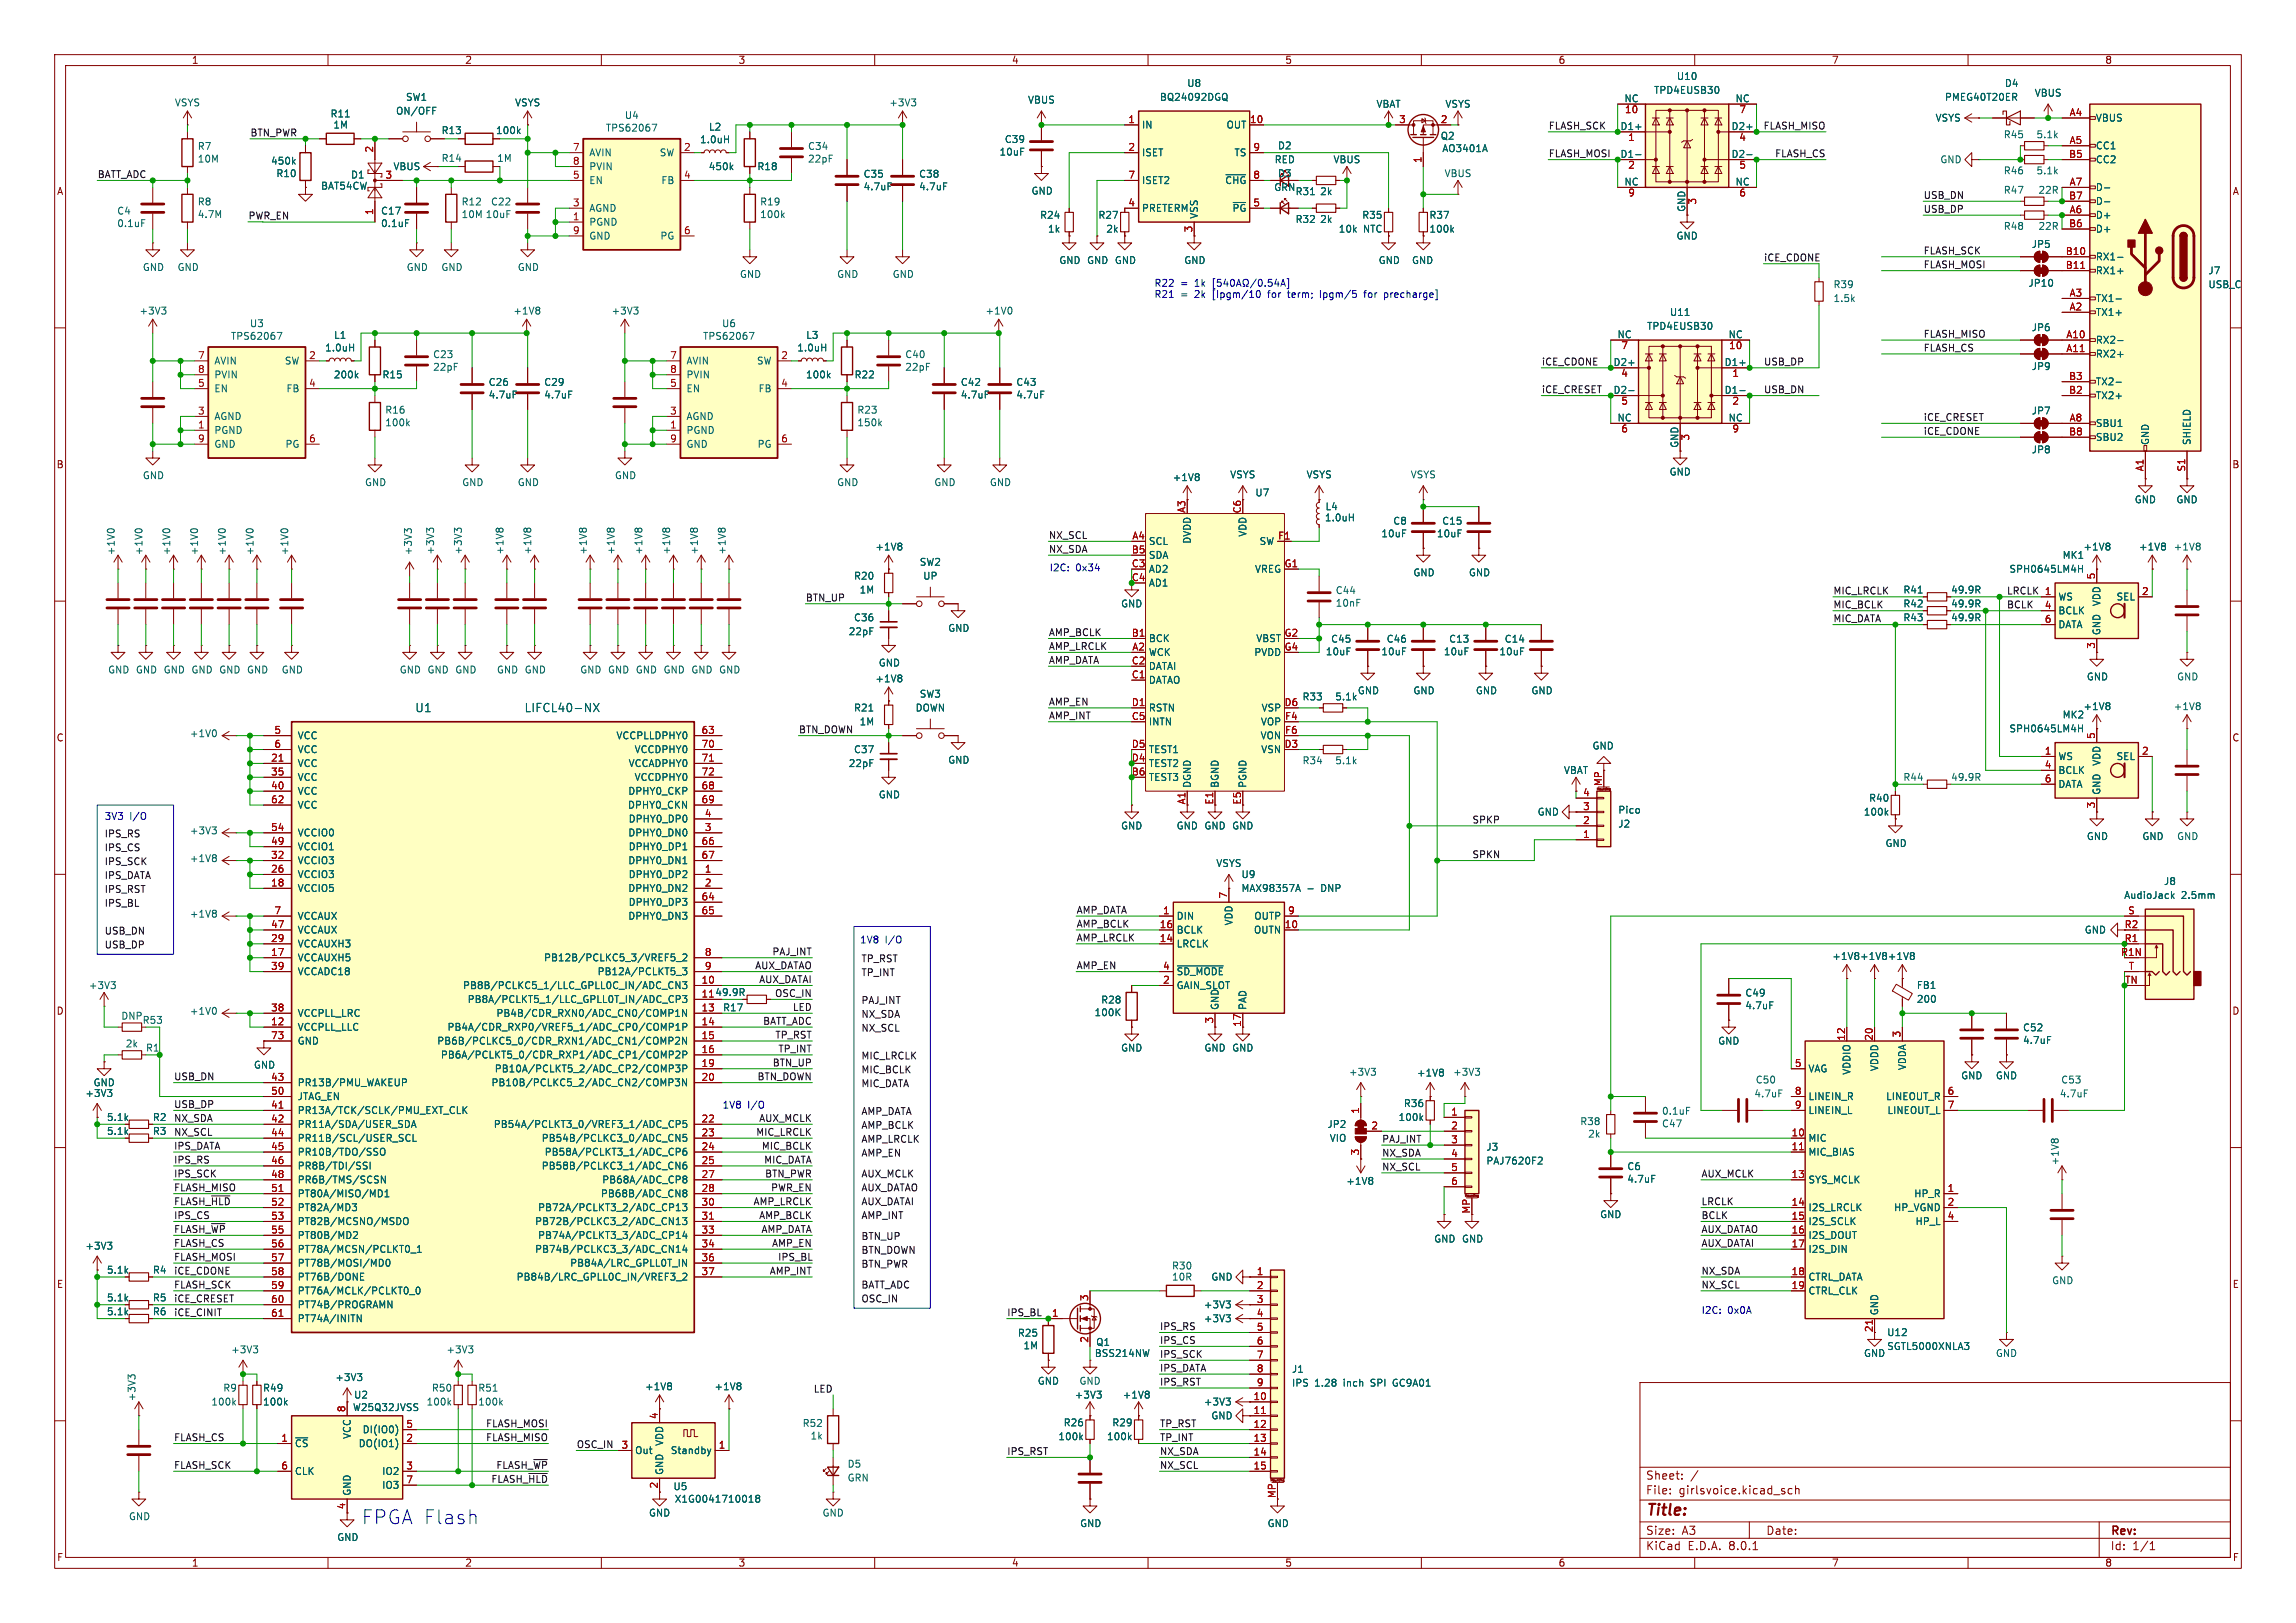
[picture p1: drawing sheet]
<svg xmlns="http://www.w3.org/2000/svg" width="420mm" height="297mm" viewBox="0 0 420 297" stroke-linecap="round" stroke-linejoin="round" font-family="sans-serif">
<defs><g id="words">
<text font-size="3.5" fill="#0000c2" x="66" y="279.1">FPGA Flash</text>
<text font-size="2.8" fill="#840000" x="301" y="277.9">Title:</text>
<g font-size="2.1" fill="#006464">
<text x="75.9" y="130.5">U1</text>
<text x="95.9" y="130.5">LIFCL40-NX</text>
</g>
<g font-size="2.1" fill="#840000">
<text x="301" y="273.7">File:</text>
<text x="301" y="271">Sheet:</text>
<text x="307.1" y="273.7">girlsvoice.kicad_sch</text>
<text x="301" y="281.1">Size:</text>
<text x="307.6" y="281.1">A3</text>
<text x="323" y="281.1">Date:</text>
<text x="386" y="281.3">Rev:</text>
<text x="301" y="283.9">KiCad</text>
<text x="308.7" y="283.9">E.D.A.</text>
<text x="316.3" y="283.9">8.0.1</text>
<text x="386" y="283.9">Id:</text>
<text x="390.1" y="283.9">1/1</text>
</g>
<g font-size="1.8" fill="#840000">
<text x="35" y="11.9">1</text>
<text x="85" y="11.9">2</text>
<text x="135" y="11.9">3</text>
<text x="185" y="11.9">4</text>
<text x="235" y="11.9">5</text>
<text x="285" y="11.9">6</text>
<text x="335" y="11.9">7</text>
<text x="385" y="11.9">8</text>
<text x="10.3" y="35.9">A</text>
<text x="408.3" y="35.9">A</text>
<text x="308.4" y="38.9" transform="rotate(-90 308.4 38.9)">GND</text>
<text x="307.1" y="82" transform="rotate(-90 307.1 82)">GND</text>
<text x="10.3" y="85.9">B</text>
<text x="408.2" y="85.9">B</text>
<text x="216.9" y="94" transform="rotate(-90 216.9 94)">A3</text>
<text x="227.1" y="94.1" transform="rotate(-90 227.1 94.1)">C6</text>
<text x="206.9" y="106.4">C4</text>
<text x="10.3" y="135.9">C</text>
<text x="408.2" y="135.9">C</text>
<text x="216.9" y="147.3" transform="rotate(-90 216.9 147.3)">A1</text>
<text x="222" y="147.3" transform="rotate(-90 222 147.3)">E1</text>
<text x="227.1" y="147.3" transform="rotate(-90 227.1 147.3)">E5</text>
<text x="10.3" y="185.9">D</text>
<text x="408.2" y="185.9">D</text>
<text x="10.3" y="235.9">E</text>
<text x="408.3" y="235.9">E</text>
<text x="63.2" y="276.3" transform="rotate(-90 63.2 276.3)">4</text>
<text x="10.3" y="285.9">F</text>
<text x="35" y="286.9">1</text>
<text x="85" y="286.9">2</text>
<text x="135" y="286.9">3</text>
<text x="185" y="286.9">4</text>
<text x="235" y="286.9">5</text>
<text x="285" y="286.9">6</text>
<text x="335" y="286.9">7</text>
<text x="385" y="286.9">8</text>
<text x="408.3" y="285.9">F</text>
</g>
<g font-size="1.8" fill="#006464">
<text x="217.1" y="16.1">U8</text>
<text x="302.5" y="17.4">TPD4EUSB30</text>
<text x="306.6" y="14.8">U10</text>
<text x="366.6" y="16.1">D4</text>
<text x="372.1" y="17.9">VBUS</text>
<text x="31.9" y="19.7">VSYS</text>
<text x="60.4" y="21.7">R11</text>
<text x="60.9" y="23.7">1M</text>
<text x="72.3" y="21.2">ON/OFF</text>
<text x="74.2" y="18.6">SW1</text>
<text x="94.1" y="19.7">VSYS</text>
<text x="114.2" y="22">U4</text>
<text x="162.6" y="19.7">+3V3</text>
<text x="187.9" y="19.2">VBUS</text>
<text x="208.8" y="23.7">IN</text>
<text x="212.1" y="18.6">BQ24092DGQ</text>
<text x="224.3" y="23.7">OUT</text>
<text x="251.7" y="19.9">VBAT</text>
<text x="264.3" y="19.9">VSYS</text>
<text x="296.3" y="23.9">D1+</text>
<text x="297" y="18.8">NC</text>
<text x="316.6" y="23.9">D2+</text>
<text x="317.4" y="18.8">NC</text>
<text x="354" y="22.5">VSYS</text>
<text x="355.7" y="18.6">PMEG40T20ER</text>
<text x="383.3" y="22.5">VBUS</text>
<text x="36.1" y="27.6">R7</text>
<text x="36.1" y="29.9">10M</text>
<text x="80.7" y="24.7">R13</text>
<text x="80.7" y="29.8">R14</text>
<text x="90.6" y="24.7">100k</text>
<text x="90.9" y="29.8">1M</text>
<text x="107.7" y="28.8">AVIN</text>
<text x="110.7" y="24.3">TPS62067</text>
<text x="120.6" y="28.8">SW</text>
<text x="128" y="26.4">1.0uH</text>
<text x="129.6" y="24.1">L2</text>
<text x="147.7" y="27.6">C34</text>
<text x="147.7" y="29.9">22pF</text>
<text x="182.7" y="28.7">10uF</text>
<text x="183.7" y="26.4">C39</text>
<text x="208.8" y="28.8">ISET</text>
<text x="225.7" y="28.8">TS</text>
<text x="233.7" y="27.5">D2</text>
<text x="263.4" y="25.8">Q2</text>
<text x="263.7" y="28">AO3401A</text>
<text x="296.3" y="29">D1-</text>
<text x="316.6" y="29">D2-</text>
<text x="366.4" y="25.5">R45</text>
<text x="372.4" y="25.5">5.1k</text>
<text x="383.3" y="27.5">CC1</text>
<text x="49.5" y="30.3">450k</text>
<text x="50.5" y="32.6">R10</text>
<text x="58.6" y="34.9">BAT54CW</text>
<text x="64.1" y="32.9">D1</text>
<text x="71.9" y="31.3">VBUS</text>
<text x="107.7" y="33.9">EN</text>
<text x="107.7" y="31.3">PVIN</text>
<text x="120.9" y="33.9">FB</text>
<text x="129.5" y="31.3">450k</text>
<text x="138.4" y="31.3">R18</text>
<text x="157.9" y="32.7">C35</text>
<text x="157.9" y="35">4.7uF</text>
<text x="168" y="32.7">C38</text>
<text x="168" y="35">4.7uF</text>
<text x="188.6" y="35.8">GND</text>
<text x="208.8" y="33.9">ISET2</text>
<text x="224" y="33.9">~{CHG}</text>
<text x="233" y="35.2">GRN</text>
<text x="233.1" y="30.1">RED</text>
<text x="233.7" y="32.6">D3</text>
<text x="236.9" y="35.9">R31</text>
<text x="241.4" y="35.9">2k</text>
<text x="243.8" y="30.1">VBUS</text>
<text x="264.1" y="32.6">VBUS</text>
<text x="297" y="34">NC</text>
<text x="317.4" y="34">NC</text>
<text x="354.8" y="30.1">GND</text>
<text x="366.4" y="32.1">R46</text>
<text x="366.4" y="35.7">R47</text>
<text x="372.4" y="32.1">5.1k</text>
<text x="372.8" y="35.7">22R</text>
<text x="383.3" y="35.2">D-</text>
<text x="383.3" y="30.1">CC2</text>
<text x="21.3" y="39.5">C4</text>
<text x="21.3" y="41.8">0.1uF</text>
<text x="36.1" y="37.8">R8</text>
<text x="36.1" y="40.1">4.7M</text>
<text x="69.6" y="39.5">C17</text>
<text x="69.6" y="41.8">0.1uF</text>
<text x="84.3" y="37.8">R12</text>
<text x="84.3" y="40.1">10M 10uF</text>
<text x="89.7" y="37.8">C22</text>
<text x="107.7" y="41.5">PGND</text>
<text x="107.7" y="39">AGND</text>
<text x="138.9" y="37.8">R19</text>
<text x="138.9" y="40.1">100k</text>
<text x="190.2" y="40.2">R24</text>
<text x="200.8" y="40.2">R27</text>
<text x="208.8" y="39">PRETERM</text>
<text x="219.3" y="40.1" transform="rotate(-90 219.3 40.1)">VSS</text>
<text x="225.3" y="39">~{PG}</text>
<text x="236.9" y="41">R32</text>
<text x="241.4" y="41">2k</text>
<text x="249.1" y="40.2">R35</text>
<text x="261.4" y="40.2">R37</text>
<text x="383.3" y="40.2">D+</text>
<text x="383.3" y="37.7">D-</text>
<text x="107.7" y="44">GND</text>
<text x="120.7" y="44">PG</text>
<text x="191.6" y="42.8">1k</text>
<text x="202.3" y="42.8">2k</text>
<text x="244.8" y="42.8">10k</text>
<text x="249.4" y="42.8">NTC</text>
<text x="261.4" y="42.8">100k</text>
<text x="306.6" y="44">GND</text>
<text x="366.4" y="42.3">R48</text>
<text x="371.6" y="45.6">JP5</text>
<text x="372.8" y="42.3">22R</text>
<text x="383.3" y="47.9">RX1-</text>
<text x="383.3" y="42.8">D+</text>
<text x="26" y="49.8">GND</text>
<text x="32.4" y="49.8">GND</text>
<text x="74.3" y="49.8">GND</text>
<text x="80.6" y="49.8">GND</text>
<text x="94.6" y="49.8">GND</text>
<text x="135.3" y="51.1">GND</text>
<text x="153" y="51.1">GND</text>
<text x="163.2" y="51.1">GND</text>
<text x="193.7" y="48.5">GND GND GND</text>
<text x="216.5" y="48.5">GND</text>
<text x="252.1" y="48.5">GND</text>
<text x="258.2" y="48.5">GND</text>
<text x="335.3" y="52.9">R39</text>
<text x="370.9" y="52.7">JP10</text>
<text x="383.3" y="50.4">RX1+</text>
<text x="403.9" y="50.4">J7</text>
<text x="403.9" y="52.9">USB_C</text>
<text x="25.4" y="57.8">+3V3</text>
<text x="93.8" y="57.8">+1V8</text>
<text x="111.8" y="57.8">+3V3</text>
<text x="180.2" y="57.8">+1V0</text>
<text x="305.4" y="58">U11</text>
<text x="335.3" y="55.5">1.5k</text>
<text x="383.3" y="58">TX1+</text>
<text x="383.3" y="55.5">TX1-</text>
<text x="42.1" y="62.4">TPS62067</text>
<text x="45.6" y="60.1">U3</text>
<text x="59.4" y="64.5">1.0uH</text>
<text x="61" y="62.2">L1</text>
<text x="79.1" y="65.7">C23</text>
<text x="128.5" y="62.4">TPS62067</text>
<text x="132" y="60.1">U6</text>
<text x="145.7" y="64.5">1.0uH</text>
<text x="147.4" y="62.2">L3</text>
<text x="165.5" y="65.7">C40</text>
<text x="295.8" y="62">NC</text>
<text x="301.2" y="60.6">TPD4EUSB30</text>
<text x="316.1" y="62">NC</text>
<text x="371.6" y="60.8">JP6</text>
<text x="383.3" y="63.1">RX2-</text>
<text x="383.3" y="65.6">RX2+</text>
<text x="39.1" y="72">EN</text>
<text x="39.1" y="66.9">AVIN</text>
<text x="39.1" y="69.4">PVIN</text>
<text x="52" y="66.9">SW</text>
<text x="52.3" y="72">FB</text>
<text x="61" y="69.4">200k</text>
<text x="69.9" y="69.4">R15</text>
<text x="79.1" y="68">22pF</text>
<text x="89.3" y="70.8">C26</text>
<text x="99.5" y="70.8">C29</text>
<text x="125.5" y="72">EN</text>
<text x="125.5" y="66.9">AVIN</text>
<text x="125.5" y="69.4">PVIN</text>
<text x="138.4" y="66.9">SW</text>
<text x="138.7" y="72">FB</text>
<text x="147.3" y="69.4">100k</text>
<text x="156.2" y="69.4">R22</text>
<text x="165.5" y="68">22pF</text>
<text x="175.7" y="70.8">C42</text>
<text x="185.8" y="70.8">C43</text>
<text x="295.1" y="67.1">D2+</text>
<text x="315.4" y="67.1">D1+</text>
<text x="371.6" y="67.9">JP9</text>
<text x="383.3" y="70.7">TX2-</text>
<text x="39.1" y="77.1">AGND</text>
<text x="70.4" y="75.9">R16</text>
<text x="89.3" y="73.1">4.7uF</text>
<text x="99.5" y="73.1">4.7uF</text>
<text x="125.5" y="77.1">AGND</text>
<text x="156.7" y="75.9">R23</text>
<text x="175.7" y="73.1">4.7uF</text>
<text x="185.8" y="73.1">4.7uF</text>
<text x="295.1" y="72.1">D2-</text>
<text x="295.8" y="77.2">NC</text>
<text x="315.4" y="72.1">D1-</text>
<text x="316.1" y="77.2">NC</text>
<text x="371.6" y="76">JP7</text>
<text x="383.3" y="73.3">TX2+</text>
<text x="39.1" y="79.6">PGND</text>
<text x="39.1" y="82.1">GND</text>
<text x="52.1" y="82.1">PG</text>
<text x="70.4" y="78.2">100k</text>
<text x="125.5" y="79.6">PGND</text>
<text x="125.5" y="82.1">GND</text>
<text x="138.5" y="82.1">PG</text>
<text x="156.7" y="78.2">150k</text>
<text x="371.6" y="83.2">JP8</text>
<text x="383.3" y="78.3">SBU1</text>
<text x="383.3" y="80.9">SBU2</text>
<text x="393.3" y="81.5" transform="rotate(-90 393.3 81.5)">GND</text>
<text x="400.9" y="81.5" transform="rotate(-90 400.9 81.5)">SHIELD</text>
<text x="26" y="87.9">GND</text>
<text x="66.7" y="89.2">GND</text>
<text x="84.5" y="89.2">GND</text>
<text x="94.6" y="89.2">GND</text>
<text x="112.4" y="87.9">GND</text>
<text x="153" y="89.2">GND</text>
<text x="170.8" y="89.2">GND</text>
<text x="181" y="89.2">GND</text>
<text x="214.4" y="88.2">+1V8</text>
<text x="224.9" y="87.7">VSYS</text>
<text x="238.9" y="87.7">VSYS</text>
<text x="257.9" y="87.7">VSYS</text>
<text x="305.3" y="87.2">GND</text>
<text x="229.5" y="91">U7</text>
<text x="242.3" y="95.6">1.0uH</text>
<text x="242.4" y="93.6">L4</text>
<text x="390.4" y="92.3">GND</text>
<text x="398" y="92.3">GND</text>
<text x="21.2" y="101.7" transform="rotate(-90 21.2 101.7)">+1V0</text>
<text x="26.3" y="101.7" transform="rotate(-90 26.3 101.7)">+1V0</text>
<text x="31.3" y="101.7" transform="rotate(-90 31.3 101.7)">+1V0</text>
<text x="36.4" y="101.7" transform="rotate(-90 36.4 101.7)">+1V0</text>
<text x="41.5" y="101.7" transform="rotate(-90 41.5 101.7)">+1V0</text>
<text x="46.6" y="101.7" transform="rotate(-90 46.6 101.7)">+1V0</text>
<text x="52.9" y="101.7" transform="rotate(-90 52.9 101.7)">+1V0</text>
<text x="75.5" y="101.7" transform="rotate(-90 75.5 101.7)">+3V3</text>
<text x="79.6" y="101.6" transform="rotate(-90 79.6 101.6)">+3V3</text>
<text x="84.7" y="101.6" transform="rotate(-90 84.7 101.6)">+3V3</text>
<text x="92.3" y="101.6" transform="rotate(-90 92.3 101.6)">+1V8</text>
<text x="97.4" y="101.6" transform="rotate(-90 97.4 101.6)">+1V8</text>
<text x="107.5" y="101.6" transform="rotate(-90 107.5 101.6)">+1V8</text>
<text x="112.6" y="101.6" transform="rotate(-90 112.6 101.6)">+1V8</text>
<text x="117.7" y="101.6" transform="rotate(-90 117.7 101.6)">+1V8</text>
<text x="122.8" y="101.6" transform="rotate(-90 122.8 101.6)">+1V8</text>
<text x="127.9" y="101.6" transform="rotate(-90 127.9 101.6)">+1V8</text>
<text x="132.9" y="101.6" transform="rotate(-90 132.9 101.6)">+1V8</text>
<text x="160" y="100.9">+1V8</text>
<text x="210.1" y="99.9">SCL</text>
<text x="218" y="99.6" transform="rotate(-90 218 99.6)">DVDD</text>
<text x="228.2" y="98.3" transform="rotate(-90 228.2 98.3)">VDD</text>
<text x="230.3" y="99.9">SW</text>
<text x="252.6" y="98.5">10uF</text>
<text x="254.8" y="96.2">C8</text>
<text x="262.7" y="98.5">10uF</text>
<text x="263.7" y="96.2">C15</text>
<text x="381" y="100.9">+1V8</text>
<text x="391.2" y="100.9">+1V8</text>
<text x="397.5" y="100.9">+1V8</text>
<text x="156.1" y="106.3">R20</text>
<text x="168.1" y="103.7">SW2</text>
<text x="168.8" y="106.3">UP</text>
<text x="210.1" y="102.5">SDA</text>
<text x="210.1" y="105">AD2</text>
<text x="210.1" y="107.5">AD1</text>
<text x="229.5" y="105">VREG</text>
<text x="258.4" y="105.7">GND</text>
<text x="268.6" y="105.7">GND</text>
<text x="367.5" y="105">SPH0645LM4H</text>
<text x="377.2" y="102.5">MK1</text>
<text x="156.1" y="113.9">C36</text>
<text x="157.1" y="108.8">1M</text>
<text x="205" y="111.4">GND</text>
<text x="244.2" y="108.9">C44</text>
<text x="244.2" y="111.2">10nF</text>
<text x="348.1" y="113.9">R43</text>
<text x="348.1" y="111.4">R42</text>
<text x="348.1" y="108.8">R41</text>
<text x="356.8" y="113.9">49.9R</text>
<text x="356.8" y="111.4">49.9R</text>
<text x="356.8" y="108.8">49.9R</text>
<text x="376.4" y="110.1">WS</text>
<text x="376.4" y="112.6">BCLK</text>
<text x="384.4" y="111" transform="rotate(-90 384.4 111)">VDD</text>
<text x="387.1" y="110.1">SEL</text>
<text x="155.2" y="116.4">22pF</text>
<text x="173.4" y="115.8">GND</text>
<text x="210.1" y="117.7">BCK</text>
<text x="229.7" y="117.7">VBST</text>
<text x="243.4" y="117.8">C45</text>
<text x="253.6" y="117.8">C46</text>
<text x="265" y="117.8">C13</text>
<text x="275.1" y="117.8">C14</text>
<text x="376.4" y="115.2">DATA</text>
<text x="384.4" y="116.3" transform="rotate(-90 384.4 116.3)">GND</text>
<text x="19.7" y="123.4">GND GND GND GND GND GND</text>
<text x="51.4" y="123.4">GND</text>
<text x="73" y="123.4">GND GND GND</text>
<text x="90.8" y="123.4">GND GND</text>
<text x="106" y="123.4">GND GND GND GND GND GND</text>
<text x="160" y="125.1">+1V8</text>
<text x="160.7" y="122.2">GND</text>
<text x="210.1" y="120.2">WCK</text>
<text x="210.1" y="125.3">DATAO</text>
<text x="210.1" y="122.8">DATAI</text>
<text x="229.3" y="120.2">PVDD</text>
<text x="242.4" y="120.1">10uF</text>
<text x="252.6" y="120.1">10uF</text>
<text x="264" y="120.1">10uF</text>
<text x="274.2" y="120.1">10uF</text>
<text x="381.6" y="124.7">GND</text>
<text x="398.1" y="124.7">GND</text>
<text x="156.1" y="130.4">R21</text>
<text x="167.4" y="130.4">DOWN</text>
<text x="168.1" y="127.9">SW3</text>
<text x="210.1" y="130.4">RSTN</text>
<text x="230.7" y="130.4">VSP</text>
<text x="238.2" y="128.4">R33</text>
<text x="244.1" y="128.4">5.1k</text>
<text x="248.3" y="127.3">GND</text>
<text x="258.4" y="127.3">GND</text>
<text x="269.9" y="127.3">GND</text>
<text x="280" y="127.3">GND</text>
<text x="377.2" y="131.7">MK2</text>
<text x="381" y="130.1">+1V8</text>
<text x="397.5" y="130.1">+1V8</text>
<text x="34.6" y="135.1">+1V0</text>
<text x="54.4" y="135.5">VCC</text>
<text x="112.7" y="135.5">VCCPLLDPHY0</text>
<text x="157.1" y="132.9">1M</text>
<text x="210.1" y="132.9">INTN</text>
<text x="230.5" y="135.5">VON</text>
<text x="230.5" y="132.9">VOP</text>
<text x="291.2" y="137.4">GND</text>
<text x="367.5" y="134.2">SPH0645LM4H</text>
<text x="54.4" y="140.6">VCC</text>
<text x="54.4" y="143.1">VCC</text>
<text x="54.4" y="138">VCC</text>
<text x="114.9" y="140.6">VCCADPHY0</text>
<text x="116" y="138">VCCDPHY0</text>
<text x="116" y="143.1">VCCDPHY0</text>
<text x="155.2" y="140.6">22pF</text>
<text x="156.1" y="138">C37</text>
<text x="173.4" y="140">GND</text>
<text x="210.1" y="143.1">TEST3</text>
<text x="210.1" y="140.6">TEST2</text>
<text x="210.1" y="138">TEST1</text>
<text x="230.6" y="138">VSN</text>
<text x="238.2" y="140.1">R34</text>
<text x="244.1" y="140.1">5.1k</text>
<text x="286" y="141.8">VBAT</text>
<text x="348.1" y="143.1">R44</text>
<text x="356.8" y="143.1">49.9R</text>
<text x="376.4" y="139.3">WS</text>
<text x="376.4" y="141.8">BCLK</text>
<text x="384.4" y="140.2" transform="rotate(-90 384.4 140.2)">VDD</text>
<text x="387.1" y="139.3">SEL</text>
<text x="54.4" y="145.6">VCC</text>
<text x="54.4" y="148.2">VCC</text>
<text x="114.8" y="148.2">DPHY0_CKN</text>
<text x="114.8" y="145.6">DPHY0_CKP</text>
<text x="160.7" y="146.3">GND</text>
<text x="218" y="144.3" transform="rotate(-90 218 144.3)">DGND</text>
<text x="223.1" y="144.3" transform="rotate(-90 223.1 144.3)">BGND</text>
<text x="228.2" y="144.3" transform="rotate(-90 228.2 144.3)">PGND</text>
<text x="281.2" y="149.5">GND</text>
<text x="295.9" y="149.1">Pico</text>
<text x="340.8" y="149.5">100k</text>
<text x="341.8" y="146.9">R40</text>
<text x="376.4" y="144.4">DATA</text>
<text x="384.4" y="145.5" transform="rotate(-90 384.4 145.5)">GND</text>
<text x="34.6" y="152.9">+3V3</text>
<text x="54.4" y="155.8">VCCIO1</text>
<text x="54.4" y="153.3">VCCIO0</text>
<text x="114.8" y="153.3">DPHY0_DN0</text>
<text x="114.9" y="150.7">DPHY0_DP0</text>
<text x="114.9" y="155.8">DPHY0_DP1</text>
<text x="205" y="152">GND</text>
<text x="215.1" y="152">GND GND GND</text>
<text x="295.9" y="151.6">J2</text>
<text x="344.8" y="155.2">GND</text>
<text x="381.6" y="153.9">GND</text>
<text x="391.8" y="153.9">GND</text>
<text x="398.1" y="153.9">GND</text>
<text x="34.6" y="158">+1V8</text>
<text x="54.4" y="160.9">VCCIO3</text>
<text x="54.4" y="158.3">VCCIO3</text>
<text x="114.8" y="158.3">DPHY0_DN1</text>
<text x="114.9" y="160.9">DPHY0_DP2</text>
<text x="222.4" y="158.9">VSYS</text>
<text x="227" y="160.9">U9</text>
<text x="54.4" y="163.4">VCCIO5</text>
<text x="114.8" y="163.4">DPHY0_DN2</text>
<text x="114.9" y="166">DPHY0_DP3</text>
<text x="227" y="163.4">MAX98357A</text>
<text x="241.8" y="163.4">DNP</text>
<text x="388.5" y="164.7">AudioJack</text>
<text x="395.7" y="162.2">J8</text>
<text x="399" y="164.7">2.5mm</text>
<text x="34.6" y="168.1">+1V8</text>
<text x="54.4" y="173.6">VCCAUXH3</text>
<text x="54.4" y="171">VCCAUX</text>
<text x="54.4" y="168.5">VCCAUX</text>
<text x="114.8" y="168.5">DPHY0_DN3</text>
<text x="215.1" y="168.5">DIN</text>
<text x="215.1" y="173.6">LRCLK</text>
<text x="215.1" y="171">BCLK</text>
<text x="225.7" y="169.4" transform="rotate(-90 225.7 169.4)">VDD</text>
<text x="229.3" y="171">OUTN</text>
<text x="229.3" y="168.5">OUTP</text>
<text x="381.2" y="171">GND</text>
<text x="54.4" y="176.1">VCCAUXH5</text>
<text x="54.4" y="178.7">VCCADC18</text>
<text x="99.4" y="176.1">PB12B/PCLKC5_3/VREF5_2</text>
<text x="109.2" y="178.7">PB12A/PCLKT5_3</text>
<text x="215.1" y="178.7">~{SD_MODE}</text>
<text x="335.1" y="175.9">+1V8 +1V8 +1V8</text>
<text x="16.2" y="181.2">+3V3</text>
<text x="34.6" y="185.9">+1V0</text>
<text x="84.6" y="181.2">PB8B/PCLKC5_1/LLC_GPLL0C_IN/ADC_CN3</text>
<text x="85.4" y="183.7">PB8A/PCLKT5_1/LLC_GPLL0T_IN/ADC_CP3</text>
<text x="130.8" y="182.5">49.9R</text>
<text x="132.2" y="185.3">R17</text>
<text x="201.3" y="183.8">R28</text>
<text x="215.1" y="181.2">GAIN_SLOT</text>
<text x="223.1" y="184.9" transform="rotate(-90 223.1 184.9)">GND</text>
<text x="228.2" y="184.9" transform="rotate(-90 228.2 184.9)">PAD</text>
<text x="319.2" y="182.6">C49</text>
<text x="319.2" y="184.9">4.7uF</text>
<text x="350.5" y="181.2">FB1</text>
<text x="350.5" y="183.7">200</text>
<text x="22.1" y="186.8">DNP</text>
<text x="22.9" y="191.9">2k</text>
<text x="54.4" y="188.8">VCCPLL_LLC</text>
<text x="54.4" y="186.3">VCCPLL_LRC</text>
<text x="54.4" y="191.4">GND</text>
<text x="79.9" y="191.4">PB6B/PCLKC5_0/CDR_RXN1/ADC_CN1/COMP2N</text>
<text x="81.8" y="188.8">PB4A/CDR_RXP0/VREF5_1/ADC_CP0/COMP1P</text>
<text x="90.7" y="186.3">PB4B/CDR_RXN0/ADC_CN0/COMP1N</text>
<text x="200.1" y="186.2">100K</text>
<text x="314.2" y="191.4">GND</text>
<text x="370" y="188.9">C52</text>
<text x="370" y="191.2">4.7uF</text>
<text x="26.6" y="192.6">R1</text>
<text x="46.4" y="195.8">GND</text>
<text x="80.5" y="193.9">PB6A/PCLKT5_0/CDR_RXP1/ADC_CP1/COMP2P</text>
<text x="90.4" y="196.4">PB10A/PCLKT5_2/ADC_CP2/COMP3P</text>
<text x="205" y="192.6">GND</text>
<text x="220.2" y="192.6">GND GND</text>
<text x="246.7" y="197.1">+3V3</text>
<text x="259.1" y="197.2">+1V8</text>
<text x="265.7" y="197.1">+3V3</text>
<text x="330.7" y="196.4">VAG</text>
<text x="338.7" y="196.8" transform="rotate(-90 338.7 196.8)">VDDIO</text>
<text x="343.8" y="196.1" transform="rotate(-90 343.8 196.1)">VDDD</text>
<text x="348.8" y="195.9" transform="rotate(-90 348.8 195.9)">VDDA</text>
<text x="358.6" y="197.7">GND</text>
<text x="365" y="197.7">GND</text>
<text x="15.5" y="200.9">+3V3</text>
<text x="17" y="199">GND</text>
<text x="54.4" y="199">PR13B/PMU_WAKEUP</text>
<text x="54.4" y="201.5">JTAG_EN</text>
<text x="89.8" y="199">PB10B/PCLKC5_2/ADC_CN2/COMP3N</text>
<text x="256.7" y="202.8">R36</text>
<text x="320.8" y="201">4.7uF</text>
<text x="321.1" y="198.5">C50</text>
<text x="330.7" y="201.5">LINEIN_R</text>
<text x="344.9" y="201.5">LINEOUT_R</text>
<text x="376.7" y="201">4.7uF</text>
<text x="376.9" y="198.5">C53</text>
<text x="19.5" y="207.9">5.1k</text>
<text x="19.5" y="205.3">5.1k</text>
<text x="27.9" y="207.9">R3</text>
<text x="27.9" y="205.3">R2</text>
<text x="54.4" y="204.1">PR13A/TCK/SCLK/PMU_EXT_CLK</text>
<text x="54.4" y="206.6">PR11A/SDA/USER_SDA</text>
<text x="54.4" y="209.1">PR11B/SCL/USER_SCL</text>
<text x="90.2" y="206.6">PB54A/PCLKT3_0/VREF3_1/ADC_CP5</text>
<text x="99" y="209.1">PB54B/PCLKC3_0/ADC_CN5</text>
<text x="242.7" y="206.6">JP2</text>
<text x="243.1" y="209.1">VIO</text>
<text x="255.7" y="205.3">100k</text>
<text x="289" y="206.1">R38</text>
<text x="290.4" y="208.4">2k</text>
<text x="303.9" y="206.5">C47</text>
<text x="303.9" y="204.2">0.1uF</text>
<text x="330.7" y="209.1">MIC</text>
<text x="330.7" y="204.1">LINEIN_L</text>
<text x="345.2" y="204.1">LINEOUT_L</text>
<text x="54.4" y="211.7">PR10B/TDO/SSO</text>
<text x="54.4" y="214.2">PR8B/TDI/SSI</text>
<text x="99" y="214.2">PB58B/PCLKC3_1/ADC_CN6</text>
<text x="99.5" y="211.7">PB58A/PCLKT3_1/ADC_CP6</text>
<text x="271.8" y="210.8">J3</text>
<text x="271.8" y="213.3">PAJ7620F2</text>
<text x="297.6" y="214.3">C6</text>
<text x="330.7" y="211.7">MIC_BIAS</text>
<text x="376.8" y="213.4" transform="rotate(-90 376.8 213.4)">+1V8</text>
<text x="54.4" y="216.8">PR6B/TMS/SCSN</text>
<text x="54.4" y="219.3">PT80A/MISO/MD1</text>
<text x="54.4" y="221.8">PT82A/MD3</text>
<text x="98.3" y="221.8">PB72A/PCLKT3_2/ADC_CP13</text>
<text x="109.8" y="219.3">PB68B/ADC_CN8</text>
<text x="110.1" y="216.8">PB68A/ADC_CP8</text>
<text x="246.2" y="217">+1V8</text>
<text x="297.6" y="216.6">4.7uF</text>
<text x="330.7" y="216.8">SYS_MCLK</text>
<text x="330.7" y="221.8">I2S_LRCLK</text>
<text x="346.4" y="221.8">HP_VGND</text>
<text x="350.1" y="219.3">HP_R</text>
<text x="54.4" y="224.4">PT82B/MCSNO/MSDO</text>
<text x="54.4" y="226.9">PT80B/MD2</text>
<text x="97.8" y="224.4">PB72B/PCLKC3_2/ADC_CN13</text>
<text x="98.3" y="226.9">PB74A/PCLKT3_3/ADC_CP14</text>
<text x="262.2" y="227.6">GND GND</text>
<text x="292.6" y="223.1">GND</text>
<text x="330.7" y="224.4">I2S_SCLK</text>
<text x="330.7" y="226.9">I2S_DOUT</text>
<text x="350.3" y="224.4">HP_L</text>
<text x="15.5" y="228.9">+3V3</text>
<text x="19.5" y="233.3">5.1k</text>
<text x="27.9" y="233.3">R4</text>
<text x="54.4" y="229.5">PT78A/MCSN/PCLKT0_1</text>
<text x="54.4" y="232">PT78B/MOSI/MD0</text>
<text x="97.8" y="229.5">PB74B/PCLKC3_3/ADC_CN14</text>
<text x="104.2" y="232">PB84A/LRC_GPLL0T_IN</text>
<text x="214.3" y="232.5">R30</text>
<text x="330.7" y="229.5">I2S_DIN</text>
<text x="19.5" y="238.4">5.1k</text>
<text x="27.9" y="238.4">R5</text>
<text x="54.4" y="234.5">PT76B/DONE</text>
<text x="54.4" y="237.1">PT76A/MCLK/PCLKT0_0</text>
<text x="54.4" y="239.6">PT74B/PROGRAMN</text>
<text x="94.4" y="234.5">PB84B/LRC_GPLL0C_IN/VREF3_2</text>
<text x="214.3" y="234.5">10R</text>
<text x="220.1" y="239.6">+3V3</text>
<text x="221.5" y="234.5">GND</text>
<text x="330.7" y="234.5">CTRL_DATA</text>
<text x="330.7" y="237.1">CTRL_CLK</text>
<text x="375.3" y="235.2">GND</text>
<text x="19.5" y="240.9">5.1k</text>
<text x="27.9" y="240.9">R6</text>
<text x="54.4" y="242.2">PT74A/INITN</text>
<text x="186.1" y="244.8">R25</text>
<text x="220.1" y="242.2">+3V3</text>
<text x="343.8" y="240.8" transform="rotate(-90 343.8 240.8)">GND</text>
<text x="345.1" y="244.7">U12</text>
<text x="42.2" y="247.9">+3V3</text>
<text x="81.6" y="247.9">+3V3</text>
<text x="187.1" y="247.1">1M</text>
<text x="200.2" y="248.5">BSS214NW</text>
<text x="200.4" y="246.5">Q1</text>
<text x="236.2" y="251.4">J1</text>
<text x="340.9" y="248.5">GND</text>
<text x="345.1" y="247.2">SGTL5000XNLA3</text>
<text x="365" y="248.5">GND</text>
<text x="25" y="256.5" transform="rotate(-90 25 256.5)">+3V3</text>
<text x="38.6" y="257.4">100k</text>
<text x="40.7" y="254.9">R9</text>
<text x="48" y="254.9">R49</text>
<text x="48" y="257.4">100k</text>
<text x="61.2" y="252.9">+3V3</text>
<text x="64.7" y="256.1">U2</text>
<text x="77.9" y="257.4">100k</text>
<text x="78.9" y="254.9">R50</text>
<text x="87.4" y="254.9">R51</text>
<text x="87.4" y="257.4">100k</text>
<text x="117.9" y="254.6">+1V8</text>
<text x="130.6" y="254.6">+1V8</text>
<text x="189.7" y="253.6">GND</text>
<text x="196.5" y="256.1">+3V3</text>
<text x="197.4" y="253.6">GND</text>
<text x="205.3" y="256.1">+1V8</text>
<text x="220.1" y="257.4">+3V3</text>
<text x="236.2" y="253.9">IPS</text>
<text x="240.5" y="253.9">1.28</text>
<text x="245.9" y="253.9">inch</text>
<text x="251.1" y="253.9">SPI</text>
<text x="255.3" y="253.9">GC9A01</text>
<text x="64.4" y="263.4" transform="rotate(-90 64.4 263.4)">VCC</text>
<text x="64.5" y="258.4">W25Q32JVSS</text>
<text x="66.2" y="262.5">DI(IO0)</text>
<text x="146.7" y="261.3">R52</text>
<text x="148.2" y="263.6">1k</text>
<text x="193.5" y="263.8">100k</text>
<text x="194.5" y="261.2">R26</text>
<text x="202.4" y="263.8">100k</text>
<text x="203.4" y="261.2">R29</text>
<text x="221.5" y="259.9">GND</text>
<text x="53.8" y="265">~{CS}</text>
<text x="65.5" y="265">DO(IO1)</text>
<text x="116.1" y="266.3">Out</text>
<text x="121.5" y="264.7" transform="rotate(-90 121.5 264.7)">VDD</text>
<text x="122.6" y="266.3">Standby</text>
<text x="154.9" y="268.8">D5</text>
<text x="53.8" y="270.1">CLK</text>
<text x="64.4" y="273.8" transform="rotate(-90 64.4 273.8)">GND</text>
<text x="69.8" y="270.1">IO2</text>
<text x="69.8" y="272.6">IO3</text>
<text x="121.5" y="270" transform="rotate(-90 121.5 270)">GND</text>
<text x="123.1" y="272.9">U5</text>
<text x="123.3" y="275.2">X1G0041710018</text>
<text x="154.9" y="271.3">GRN</text>
<text x="23.5" y="278.4">GND</text>
<text x="118.6" y="277.7">GND</text>
<text x="150.4" y="277.7">GND</text>
<text x="197.5" y="279.7">GND</text>
<text x="231.8" y="279.7">GND</text>
<text x="61.6" y="282.2">GND</text>
</g>
<g font-size="1.8" fill="#a90000">
<text x="206.3" y="22.6">1</text>
<text x="228.6" y="22.6">10</text>
<text x="255.8" y="22.6">3</text>
<text x="263.5" y="22.6">2</text>
<text x="297.1" y="21">10</text>
<text x="318.1" y="21">7</text>
<text x="378.5" y="21.3">A4</text>
<text x="68.3" y="28" transform="rotate(-90 68.3 28)">2</text>
<text x="104.7" y="27.7">7</text>
<text x="125" y="27.7">2</text>
<text x="206.3" y="27.7">2</text>
<text x="229.2" y="27.7">9</text>
<text x="260.1" y="29.9" transform="rotate(-90 260.1 29.9)">1</text>
<text x="297.7" y="26.1">1</text>
<text x="318.1" y="26.1">4</text>
<text x="378.4" y="29">B5</text>
<text x="378.5" y="26.4">A5</text>
<text x="70.4" y="32.8">3</text>
<text x="104.7" y="32.8">5</text>
<text x="104.7" y="30.2">8</text>
<text x="125" y="32.8">4</text>
<text x="206.3" y="32.8">7</text>
<text x="229.2" y="32.8">8</text>
<text x="297.7" y="31.2">2</text>
<text x="318.1" y="31.2">5</text>
<text x="378.5" y="34">A7</text>
<text x="68.3" y="39.4" transform="rotate(-90 68.3 39.4)">1</text>
<text x="104.7" y="40.4">1</text>
<text x="104.7" y="37.8">3</text>
<text x="206.3" y="37.8">4</text>
<text x="229.2" y="37.8">5</text>
<text x="297.7" y="36.3">9</text>
<text x="310.6" y="37.5" transform="rotate(-90 310.6 37.5)">3</text>
<text x="318.1" y="36.3">6</text>
<text x="378.4" y="41.7">B6</text>
<text x="378.4" y="36.6">B7</text>
<text x="378.5" y="39.1">A6</text>
<text x="104.7" y="42.9">9</text>
<text x="125" y="42.9">6</text>
<text x="218.2" y="42.6" transform="rotate(-90 218.2 42.6)">3</text>
<text x="377.8" y="46.7">B10</text>
<text x="377.8" y="49.3">B11</text>
<text x="378.5" y="56.9">A2</text>
<text x="378.5" y="54.4">A3</text>
<text x="36.1" y="65.8">7</text>
<text x="56.4" y="65.8">2</text>
<text x="122.5" y="65.8">7</text>
<text x="142.8" y="65.8">2</text>
<text x="296.5" y="64.2">7</text>
<text x="316.2" y="64.2">10</text>
<text x="377.9" y="62">A10</text>
<text x="377.9" y="64.5">A11</text>
<text x="36.1" y="70.9">5</text>
<text x="36.1" y="68.3">8</text>
<text x="56.4" y="70.9">4</text>
<text x="122.5" y="70.9">5</text>
<text x="122.5" y="68.3">8</text>
<text x="142.8" y="70.9">4</text>
<text x="296.5" y="69.3">4</text>
<text x="316.8" y="69.3">1</text>
<text x="378.4" y="69.6">B3</text>
<text x="36.1" y="75.9">3</text>
<text x="122.5" y="75.9">3</text>
<text x="296.5" y="74.4">5</text>
<text x="316.8" y="74.4">2</text>
<text x="378.4" y="72.1">B2</text>
<text x="378.5" y="77.2">A8</text>
<text x="36.1" y="78.5">1</text>
<text x="36.1" y="81">9</text>
<text x="56.4" y="81">6</text>
<text x="122.5" y="78.5">1</text>
<text x="122.5" y="81">9</text>
<text x="142.8" y="81">6</text>
<text x="296.5" y="79.5">6</text>
<text x="309.3" y="80.7" transform="rotate(-90 309.3 80.7)">3</text>
<text x="316.8" y="79.5">9</text>
<text x="378.4" y="79.8">B8</text>
<text x="392.2" y="86.3" transform="rotate(-90 392.2 86.3)">A1</text>
<text x="399.8" y="86.4" transform="rotate(-90 399.8 86.4)">S1</text>
<text x="206.9" y="101.3">B5</text>
<text x="207" y="98.8">A4</text>
<text x="233.7" y="98.8">F1</text>
<text x="206.9" y="103.9">C3</text>
<text x="234.9" y="103.9">G1</text>
<text x="383.3" y="106.1" transform="rotate(-90 383.3 106.1)">5</text>
<text x="373.9" y="111.5">4</text>
<text x="373.9" y="109">1</text>
<text x="391.7" y="109">2</text>
<text x="206.9" y="116.6">B1</text>
<text x="207" y="119.1">A2</text>
<text x="234.9" y="116.6">G2</text>
<text x="234.9" y="119.1">G4</text>
<text x="373.9" y="114">6</text>
<text x="383.3" y="118.8" transform="rotate(-90 383.3 118.8)">3</text>
<text x="206.9" y="124.2">C1</text>
<text x="206.9" y="121.7">C2</text>
<text x="206.9" y="131.8">C5</text>
<text x="206.9" y="129.3">D1</text>
<text x="234.9" y="129.3">D6</text>
<text x="235" y="131.8">F4</text>
<text x="50.1" y="134.4">5</text>
<text x="50.1" y="136.9">6</text>
<text x="128.2" y="134.4">63</text>
<text x="128.2" y="136.9">70</text>
<text x="206.9" y="136.9">D5</text>
<text x="234.9" y="136.9">D3</text>
<text x="235" y="134.4">F6</text>
<text x="383.3" y="135.3" transform="rotate(-90 383.3 135.3)">5</text>
<text x="49.5" y="139.4">21</text>
<text x="49.5" y="142">35</text>
<text x="128.2" y="139.4">71</text>
<text x="128.2" y="142">72</text>
<text x="206.9" y="142">B6</text>
<text x="206.9" y="139.4">D4</text>
<text x="293.1" y="144" transform="rotate(-90 293.1 144)">MP</text>
<text x="373.9" y="138.2">1</text>
<text x="373.9" y="140.7">4</text>
<text x="373.9" y="143.3">6</text>
<text x="391.7" y="138.2">2</text>
<text x="49.5" y="144.5">40</text>
<text x="49.5" y="147.1">62</text>
<text x="128.2" y="144.5">68</text>
<text x="128.2" y="147.1">69</text>
<text x="128.8" y="149.6">4</text>
<text x="289.5" y="148.3">3</text>
<text x="289.5" y="145.8">4</text>
<text x="383.3" y="148" transform="rotate(-90 383.3 148)">3</text>
<text x="49.5" y="154.7">49</text>
<text x="49.5" y="152.1">54</text>
<text x="128.2" y="154.7">66</text>
<text x="128.8" y="152.1">3</text>
<text x="289.5" y="153.4">1</text>
<text x="289.5" y="150.9">2</text>
<text x="49.5" y="159.8">26</text>
<text x="49.5" y="157.2">32</text>
<text x="128.2" y="157.2">67</text>
<text x="128.8" y="159.8">1</text>
<text x="49.5" y="162.3">18</text>
<text x="50.1" y="167.4">7</text>
<text x="128.2" y="164.8">64</text>
<text x="128.2" y="167.4">65</text>
<text x="128.8" y="162.3">2</text>
<text x="212.7" y="167.4">1</text>
<text x="224.5" y="164.5" transform="rotate(-90 224.5 164.5)">7</text>
<text x="235.5" y="167.4">9</text>
<text x="389.2" y="167.4">S</text>
<text x="49.5" y="172.5">29</text>
<text x="49.5" y="169.9">47</text>
<text x="212" y="172.5">14</text>
<text x="212" y="169.9">16</text>
<text x="234.9" y="169.9">10</text>
<text x="388.5" y="172.5">R1</text>
<text x="388.5" y="169.9">R2</text>
<text x="49.5" y="175">17</text>
<text x="49.5" y="177.5">39</text>
<text x="128.8" y="175">8</text>
<text x="128.8" y="177.5">9</text>
<text x="212.7" y="177.5">4</text>
<text x="387.9" y="175">R1N</text>
<text x="389.3" y="177.5">T</text>
<text x="49.5" y="185.2">38</text>
<text x="128.2" y="180.1">10</text>
<text x="128.2" y="182.6">11</text>
<text x="128.2" y="185.2">13</text>
<text x="212.7" y="180.1">2</text>
<text x="388.6" y="180.1">TN</text>
<text x="49.5" y="187.7">12</text>
<text x="49.5" y="190.2">73</text>
<text x="128.2" y="187.7">14</text>
<text x="128.2" y="190.2">15</text>
<text x="222" y="187.4" transform="rotate(-90 222 187.4)">3</text>
<text x="227.1" y="188" transform="rotate(-90 227.1 188)">17</text>
<text x="337.6" y="190.5" transform="rotate(-90 337.6 190.5)">12</text>
<text x="342.6" y="190.5" transform="rotate(-90 342.6 190.5)">20</text>
<text x="347.7" y="189.9" transform="rotate(-90 347.7 189.9)">3</text>
<text x="49.5" y="197.9">43</text>
<text x="128.2" y="192.8">16</text>
<text x="128.2" y="195.3">19</text>
<text x="128.2" y="197.9">20</text>
<text x="328.2" y="195.3">5</text>
<text x="49.5" y="202.9">41</text>
<text x="49.5" y="200.4">50</text>
<text x="248.7" y="203.9" transform="rotate(-90 248.7 203.9)">1</text>
<text x="328.2" y="200.4">8</text>
<text x="328.2" y="202.9">9</text>
<text x="356.2" y="200.4">6</text>
<text x="356.2" y="202.9">7</text>
<text x="49.5" y="205.5">42</text>
<text x="49.5" y="208">44</text>
<text x="128.2" y="205.5">22</text>
<text x="128.2" y="208">23</text>
<text x="250.8" y="206.8">2</text>
<text x="265.4" y="204.2">1</text>
<text x="265.4" y="206.8">2</text>
<text x="265.4" y="209.3">3</text>
<text x="327.6" y="208">10</text>
<text x="49.5" y="210.6">45</text>
<text x="49.5" y="213.1">46</text>
<text x="49.5" y="215.6">48</text>
<text x="128.2" y="210.6">24</text>
<text x="128.2" y="213.1">25</text>
<text x="128.2" y="215.6">27</text>
<text x="248.7" y="211.5" transform="rotate(-90 248.7 211.5)">3</text>
<text x="265.4" y="211.8">4</text>
<text x="265.4" y="214.4">5</text>
<text x="327.6" y="210.6">11</text>
<text x="327.6" y="215.6">13</text>
<text x="49.5" y="218.2">51</text>
<text x="49.5" y="220.7">52</text>
<text x="128.2" y="218.2">28</text>
<text x="128.2" y="220.7">30</text>
<text x="265.4" y="216.9">6</text>
<text x="327.6" y="220.7">14</text>
<text x="356.2" y="218.2">1</text>
<text x="356.2" y="220.7">2</text>
<text x="49.5" y="223.3">53</text>
<text x="49.5" y="225.8">55</text>
<text x="128.2" y="223.3">31</text>
<text x="128.2" y="225.8">33</text>
<text x="269" y="222.2" transform="rotate(-90 269 222.2)">MP</text>
<text x="327.6" y="223.3">15</text>
<text x="327.6" y="225.8">16</text>
<text x="356.2" y="223.3">4</text>
<text x="49.5" y="228.3">56</text>
<text x="49.5" y="230.9">57</text>
<text x="49.5" y="233.4">58</text>
<text x="128.2" y="228.3">34</text>
<text x="128.2" y="230.9">36</text>
<text x="128.2" y="233.4">37</text>
<text x="229.8" y="233.4">1</text>
<text x="327.6" y="228.3">17</text>
<text x="327.6" y="233.4">18</text>
<text x="49.5" y="236">59</text>
<text x="49.5" y="238.5">60</text>
<text x="199.1" y="238.2" transform="rotate(-90 199.1 238.2)">3</text>
<text x="229.8" y="236">2</text>
<text x="229.8" y="238.5">3</text>
<text x="327.6" y="236">19</text>
<text x="49.5" y="241">61</text>
<text x="192.3" y="241">1</text>
<text x="199.1" y="245.8" transform="rotate(-90 199.1 245.8)">2</text>
<text x="229.8" y="241">4</text>
<text x="229.8" y="243.6">5</text>
<text x="342.6" y="243.9" transform="rotate(-90 342.6 243.9)">21</text>
<text x="229.8" y="246.1">6</text>
<text x="229.8" y="248.7">7</text>
<text x="229.8" y="251.2">8</text>
<text x="229.2" y="256.3">10</text>
<text x="229.8" y="253.7">9</text>
<text x="51.4" y="263.9">1</text>
<text x="63.2" y="258.5" transform="rotate(-90 63.2 258.5)">8</text>
<text x="74.2" y="263.9">2</text>
<text x="74.2" y="261.4">5</text>
<text x="120.4" y="259.8" transform="rotate(-90 120.4 259.8)">4</text>
<text x="229.2" y="258.8">11</text>
<text x="229.2" y="261.4">12</text>
<text x="229.2" y="263.9">13</text>
<text x="51.4" y="269">6</text>
<text x="74.2" y="269">3</text>
<text x="113.6" y="265.2">3</text>
<text x="131.4" y="265.2">1</text>
<text x="229.2" y="266.4">14</text>
<text x="229.2" y="269">15</text>
<text x="74.2" y="271.5">7</text>
<text x="120.4" y="272.5" transform="rotate(-90 120.4 272.5)">2</text>
<text x="233.4" y="274.3" transform="rotate(-90 233.4 274.3)">MP</text>
</g>
<g font-size="1.8" fill="#0f0f0f">
<text x="283.2" y="23.8">FLASH_SCK</text>
<text x="322.5" y="23.8">FLASH_MISO</text>
<text x="45.7" y="25">BTN_PWR</text>
<text x="283.2" y="28.9">FLASH_MOSI</text>
<text x="324.6" y="28.9">FLASH_CS</text>
<text x="17.8" y="32.7">BATT_ADC</text>
<text x="351.8" y="36.5">USB_DN</text>
<text x="351.8" y="39">USB_DP</text>
<text x="322.6" y="47.9">iCE_CDONE</text>
<text x="351.8" y="46.6">FLASH_SCK</text>
<text x="351.8" y="49.2">FLASH_MOSI</text>
<text x="351.8" y="64.4">FLASH_CS</text>
<text x="351.8" y="61.9">FLASH_MISO</text>
<text x="281.9" y="67">iCE_CDONE</text>
<text x="322.6" y="67">USB_DP</text>
<text x="281.9" y="72">iCE_CRESET</text>
<text x="322.6" y="72">USB_DN</text>
<text x="351.8" y="77.1">iCE_CRESET</text>
<text x="351.8" y="79.7">iCE_CDONE</text>
<text x="191.8" y="98.7">NX_SCL</text>
<text x="191.8" y="101.3">NX_SDA</text>
<text x="147.3" y="110.1">BTN_UP</text>
<text x="335.3" y="114">MIC_DATA</text>
<text x="335.3" y="111.4">MIC_BCLK</text>
<text x="335.3" y="108.9">MIC_LRCLK</text>
<text x="367" y="108.9">LRCLK 1</text>
<text x="367" y="111.4">BCLK</text>
<text x="191.8" y="116.5">AMP_BCLK</text>
<text x="191.8" y="119">AMP_LRCLK</text>
<text x="191.8" y="121.6">AMP_DATA</text>
<text x="191.8" y="131.7">AMP_INT</text>
<text x="191.8" y="129.2">AMP_EN</text>
<text x="146" y="134.3">BTN_DOWN</text>
<text x="19" y="153.3">IPS_RS</text>
<text x="19" y="155.9">IPS_CS</text>
<text x="269.2" y="150.8">SPKP</text>
<text x="19" y="158.4">IPS_SCK</text>
<text x="19" y="160.9">IPS_DATA</text>
<text x="269.2" y="157.1">SPKN</text>
<text x="19" y="163.5">IPS_RST</text>
<text x="19" y="166">IPS_BL</text>
<text x="196.8" y="167.3">AMP_DATA</text>
<text x="19" y="173.6">USB_DP</text>
<text x="19" y="171.1">USB_DN</text>
<text x="196.8" y="172.4">AMP_LRCLK</text>
<text x="196.8" y="169.8">AMP_BCLK</text>
<text x="138" y="177.5">AUX_DATAO</text>
<text x="138.8" y="180">AUX_DATAI</text>
<text x="141.2" y="174.9">PAJ_INT</text>
<text x="157.5" y="176.2">TP_RST</text>
<text x="157.5" y="178.7">TP_INT</text>
<text x="196.8" y="177.5">AMP_EN</text>
<text x="141.7" y="182.5">OSC_IN</text>
<text x="144.9" y="185.1">LED</text>
<text x="157.5" y="183.8">PAJ_INT</text>
<text x="139.5" y="187.6">BATT_ADC</text>
<text x="141.7" y="190.2">TP_RST</text>
<text x="157.5" y="188.9">NX_SCL</text>
<text x="157.5" y="186.3">NX_SDA</text>
<text x="31.7" y="197.8">USB_DN</text>
<text x="138.5" y="197.8">BTN_DOWN</text>
<text x="141.3" y="195.2">BTN_UP</text>
<text x="142.3" y="192.7">TP_INT</text>
<text x="157.5" y="196.5">MIC_BCLK</text>
<text x="157.5" y="194">MIC_LRCLK</text>
<text x="31.7" y="202.9">USB_DP</text>
<text x="157.5" y="199">MIC_DATA</text>
<text x="31.7" y="205.4">NX_SDA</text>
<text x="31.7" y="207.9">NX_SCL</text>
<text x="138.2" y="207.9">MIC_LRCLK</text>
<text x="138.8" y="205.4">AUX_MCLK</text>
<text x="157.5" y="204.1">AMP_DATA</text>
<text x="157.5" y="209.2">AMP_LRCLK</text>
<text x="157.5" y="206.7">AMP_BCLK</text>
<text x="252.7" y="209.2">PAJ_INT</text>
<text x="31.7" y="210.5">IPS_DATA</text>
<text x="31.7" y="215.6">IPS_SCK</text>
<text x="31.7" y="213">IPS_RS</text>
<text x="139.3" y="210.5">MIC_BCLK</text>
<text x="139.7" y="213">MIC_DATA</text>
<text x="139.9" y="215.6">BTN_PWR</text>
<text x="157.5" y="211.7">AMP_EN</text>
<text x="157.5" y="215.6">AUX_MCLK</text>
<text x="252.7" y="214.3">NX_SCL</text>
<text x="252.7" y="211.7">NX_SDA</text>
<text x="311.1" y="215.6">AUX_MCLK</text>
<text x="31.7" y="220.6">FLASH_~{HLD}</text>
<text x="31.7" y="218.1">FLASH_MISO</text>
<text x="137.7" y="220.6">AMP_LRCLK</text>
<text x="140.9" y="218.1">PWR_EN</text>
<text x="157.5" y="218.1">AUX_DATAO</text>
<text x="157.5" y="220.6">AUX_DATAI</text>
<text x="311.1" y="220.6">LRCLK</text>
<text x="31.7" y="223.2">IPS_CS</text>
<text x="31.7" y="225.7">FLASH_~{WP}</text>
<text x="138.8" y="223.2">AMP_BCLK</text>
<text x="139.2" y="225.7">AMP_DATA</text>
<text x="157.5" y="227">BTN_UP</text>
<text x="157.5" y="223.2">AMP_INT</text>
<text x="311.1" y="223.2">BCLK</text>
<text x="311.1" y="225.7">AUX_DATAO</text>
<text x="31.7" y="233.3">iCE_CDONE</text>
<text x="31.7" y="230.8">FLASH_MOSI</text>
<text x="31.7" y="228.3">FLASH_CS</text>
<text x="140.7" y="233.3">AMP_INT</text>
<text x="141.1" y="228.3">AMP_EN</text>
<text x="142.2" y="230.8">IPS_BL</text>
<text x="157.5" y="232.1">BTN_PWR</text>
<text x="157.5" y="229.5">BTN_DOWN</text>
<text x="311.1" y="228.3">AUX_DATAI</text>
<text x="311.1" y="233.3">NX_SDA</text>
<text x="31.7" y="238.4">iCE_CRESET</text>
<text x="31.7" y="235.9">FLASH_SCK</text>
<text x="157.5" y="238.4">OSC_IN</text>
<text x="157.5" y="235.9">BATT_ADC</text>
<text x="311.1" y="235.9">NX_SCL</text>
<text x="31.7" y="241">iCE_CINIT</text>
<text x="184.1" y="241">IPS_BL</text>
<text x="212.1" y="243.5">IPS_RS</text>
<text x="212.1" y="246">IPS_CS</text>
<text x="212.1" y="251.1">IPS_DATA</text>
<text x="212.1" y="248.6">IPS_SCK</text>
<text x="148.7" y="254.9">LED</text>
<text x="212.1" y="253.7">IPS_RST</text>
<text x="31.7" y="263.8">FLASH_CS</text>
<text x="88.8" y="261.3">FLASH_MOSI</text>
<text x="88.8" y="263.8">FLASH_MISO</text>
<text x="212.1" y="263.8">TP_INT</text>
<text x="212.1" y="261.3">TP_RST</text>
<text x="31.7" y="268.9">FLASH_SCK</text>
<text x="90.7" y="268.9">FLASH_~{WP}</text>
<text x="105.4" y="265.1">OSC_IN</text>
<text x="184.1" y="266.4">IPS_RST</text>
<text x="212.1" y="266.4">NX_SDA</text>
<text x="212.1" y="268.9">NX_SCL</text>
<text x="89.8" y="271.4">FLASH_~{HLD}</text>
</g>
<g font-size="1.8" fill="#009600">
<text x="45.4" y="40.2">PWR_EN</text>
<text x="26" y="187.6">R53</text>
</g>
<g font-size="1.8" fill="#0000c2">
<text x="211.1" y="52.7">R22</text>
<text x="215.9" y="52.7">=</text>
<text x="218.7" y="52.7">1k</text>
<text x="211.1" y="54.7">R21</text>
<text x="215.9" y="54.7">=</text>
<text x="218.7" y="54.7">2k</text>
<text x="222.1" y="54.7">[Ipgm/10</text>
<text x="232.4" y="54.7">for</text>
<text x="236.3" y="54.7">term;</text>
<text x="242.3" y="54.7">Ipgm/5</text>
<text x="250.7" y="54.7">for</text>
<text x="254.5" y="54.7">precharge]</text>
<text x="191.9" y="104.8">I2C:</text>
<text x="196.8" y="104.8">0x34</text>
<text x="19" y="150.1">3V3</text>
<text x="23.7" y="150.1">I/O</text>
<text x="157.2" y="172.7">1V8</text>
<text x="161.9" y="172.7">I/O</text>
<text x="132.1" y="203">1V8</text>
<text x="136.8" y="203">I/O</text>
<text x="311.2" y="240.6">I2C:</text>
<text x="316" y="240.6">0x0A</text>
</g>
<g font-size=".5" fill="#840000">
<text x="291.9" y="144.8">Mounting</text>
<text x="267.8" y="219.2">Mounting</text>
<text x="232.2" y="271.3">Mounting</text>
</g>
</g></defs>
<g fill="none" stroke="#840000" stroke-width=".18">
<path d="M10 10h400v277h-400zM12 12h396v273h-396zM60 10v2M110 10v2M160 10v2M210 10v2M260 10v2M310 10v2M360 10v2M10 60h2M408 60h2M96.5 67.3v2.8"/>
<path d="M96.5 72.1v2.8M96.5 83.8v1.3h1.3l-1.3 1.3-1.3-1.3h1.3M10 110h2M408 110h2M10 160h2M408 160h2M316.2 179.1v2.8M316.2 183.9v2.8M10 210h2M408 210h2M10 260h2M300 253h108v32h-108z"/>
<path d="M408 260h2M300 278.5h108M300 274.5h108M300 268.5h108M305.5 273.2v.2M305.5 272.5v.1M307.7 270.5v.2M307.7 269.8v.1M310.6 269.1l-1.3 1.9M320 278.5v3M326.1 272.9l.3 .1 .1 .2-.2 .2h-.3M326.1 272.4l.3 .1"/>
<path d="M327.8 272.5l-.4-.1-.3 .3v.4l.1 .2h.6M328.4 272.5l.3-.1 .3 .1 .1 .9M328.4 271.9v1.5M384 278.5v6.5M60 285v2M110 285v2M160 285v2M210 285v2M260 285v2M300 281.5h108M310 285v2M320.7 283.6h.8"/>
<path d="M360 285v2M393.3 283.6h.9M393.3 282.5l.4-.4v1.5"/>
</g>
<path d="M94.5 71.9h4.1M94.5 70.4h4.1M314.2 183.6h4.1M314.2 182.1h4.1" fill="none" stroke="#840000" stroke-width=".51"/>
<path d="M104 71.6h.6M323.7 183.3h.6" fill="none" stroke="#006464" stroke-width=".18"/>
<path d="M115.6 260.3h15.2v10.2h-15.2z" fill="#ffffc2"/>
<path d="M67.6 63.5h2v5.1h-2zM67.6 73.7h2v5h-2zM115.6 260.3h15.2v10.2h-15.2zM151.4 268.5h2l-1 1.5zM151.4 270h2" fill="none" stroke="#840000" stroke-width=".25"/>
<g fill="none" stroke="#840000" stroke-width=".18">
<path d="M96.3 58.4l-.7 1.3M96.3 58.4v2.6M96.3 58.4l.8 1.3M59.7 66h.5l.1-.3 .4-.2 .4 .2 .1 .3 .2-.3 .3-.2 .4 .2 .1 .3 .2-.3 .3-.2 .4 .2 .1 .3 .2-.3 .4-.2 .3 .2 .2 .3h.5M68.6 62.2v1.3M68.6 68.6v1.3M68.6 72.4v1.3M68.6 78.7v1.3M76.2 62.2v2.8M76.2 67.1v2.8M86.4 67.3v2.8M86.4 72.1v2.8"/>
<path d="M96.3 61h.1M68.6 83.8v1.3h1.2l-1.2 1.3-1.3-1.3h1.3M86.4 83.8v1.3h1.2l-1.2 1.3-1.3-1.3h1.3M36.8 106.7v2.8M36.8 111.5v2.8M41.9 104.1h.1M41.9 101.6v2.5M41.9 106.7v2.8M41.9 111.5v2.8M41.9 101.6l-.8 1.3M41.9 101.6l.8 1.3M47 104.1h.1"/>
<path d="M47 101.6v2.5M47 106.7v2.8M47 111.5v2.8M47 101.6l-.8 1.3M47 101.6l.8 1.3M53.3 104.1h.1M53.3 101.6v2.5M53.3 106.7v2.8M53.3 111.5v2.8M53.3 101.6l-.7 1.3M53.3 101.6l.8 1.3M107.9 118.1v1.3h1.3l-1.3 1.3-1.2-1.3h1.2"/>
<path d="M107.9 118.1h.1M107.9 106.7v2.8M107.9 111.5v2.8M113 118.1v1.3h1.3l-1.3 1.3-1.2-1.3h1.2M113 118.1h.1M113 106.7v2.8M113 111.5v2.8M118.1 118.1v1.3h1.3l-1.3 1.3-1.3-1.3h1.3M118.1 118.1h.1M118.1 106.7v2.8M118.1 111.5v2.8M123.2 118.1v1.3h1.3l-1.3 1.3-1.3-1.3h1.3"/>
<path d="M123.2 118.1h.1M123.2 106.7v2.8M123.2 111.5v2.8M128.3 118.1v1.3h1.2l-1.2 1.3-1.3-1.3h1.3M128.3 118.1h.1M133.3 118.1v1.3h1.3l-1.3 1.3-1.2-1.3h1.2M133.3 118.1h.1M17.8 204.5h.1M17.8 201.9l-.8 1.3M17.8 201.9v2.6M17.8 201.9l.7 1.3M22.9 208.3h.7"/>
<path d="M27.2 208.3h.7M17.8 232.4h.1M17.8 229.9v2.5M17.8 229.9l-.8 1.2M17.8 229.9l.7 1.2M22.9 233.7h.7M27.2 233.7h.7M47 252.7v.8M47 257v.8M63.5 256.5h.1M63.5 254l-.8 1.3M63.5 254v2.5"/>
<path d="M63.5 254l.8 1.3M83.8 252.7v.8M83.8 257v.8M120.6 257.8v2.5M113 265.4h2.6M120.6 270.5v2.5M125.1 262.9v-1.3h.6v1.3h.7v-1.3h.6v1.3h.6M130.8 265.4h2.5M151.1 268.7l-.5 .5v-.2v.2h.3M151.6 269.2l-.5 .5v-.2v.2h.3M152.4 273v1.3h1.3l-1.3 1.3-1.3-1.3h1.3M152.4 273h.1"/>
<path d="M152.4 266.7v5.1"/>
</g>
<g fill="none" stroke="#006464" stroke-width=".18">
<path d="M98.5 56.2l.2 .2-.2 .3 .2 .3v.2l-.2 .3M64 63.6h.7M64.7 63v1.2M65.1 68.7l.4 .5M65.5 68.3l-.5 .5M74.5 77.4l.4 .5M74.9 77.1l-.5 .5M93.9 71.6h.6M39.9 97.1a.79 .79 0 0 1 1.3 0M45 97.1a.79 .79 0 0 1 1.3 0M51.4 97.1a.79 .79 0 0 1 1.2 0M20.2 199.9l.3 .2v.3l-.3 .3"/>
<path d="M20.5 199.4l-.5 .5M19.7 227.3h.8l-.5 .5M20.2 227.8l.3 .3v.3l-.3 .2M52.2 256.6l.3 .5M52.5 256.3l-.5 .5M65.4 251.4h.8l-.4 .5M65.9 251.9l.3 .2v.3l-.3 .2M82.1 256.6l.4 .5M82.5 256.3l-.5 .5M129.4 265.2l.3 .8M129.7 266l-.1 .3M130 265.2l-.3 .8"/>
<path d="M137 274.9h.8M137.2 273.9l.2-.3v1.3M138.5 274.2l-.3 .2 .1 .4 .2 .1 .3-.1 .2-.1v-.3l-.3-.2M138.5 274.2l-.3-.3 .3-.3h.2l.3 .3-.3 .3M138.5 274.2h.2"/>
</g>
<path d="M23.6 207.5h3.6v1.5h-3.6zM23.6 232.9h3.6v1.5h-3.6zM46.2 253.5h1.6v3.5h-1.6zM83.1 253.5h1.5v3.5h-1.5z" fill="none" stroke="#840000" stroke-width=".2"/>
<g fill="none" stroke="#840000" stroke-width=".51">
<path d="M74.2 66.8h4M74.2 65.3h4M84.3 71.9h4.1M84.3 70.4h4.1M34.8 111.3h4.1M34.8 109.7h4.1M39.9 111.3h4M39.9 109.7h4M45 111.3h4M45 109.7h4M51.3 111.3h4.1M51.3 109.7h4.1"/>
<path d="M105.9 111.3h4.1M105.9 109.7h4.1M111 111.3h4.1M111 109.7h4.1M116.1 111.3h4M116.1 109.7h4M121.2 111.3h4M121.2 109.7h4"/>
</g>
<path d="M53.3 259.1h20.4v15.2h-20.4z" fill="#ffffc2"/>
<path d="M33.3 35.6h2v5h-2zM33.3 25.4h2v5.1h-2zM54.9 27.9h2v5.1h-2zM59.7 24.4h5.1v2h-5.1zM81.5 35.6h2.1v5h-2.1zM85.1 24.4h5.1v2h-5.1zM85.1 29.5h5.1v2h-5.1zM53.3 259.1h20.4v15.2h-20.4z" fill="none" stroke="#840000" stroke-width=".25"/>
<g fill="none" stroke="#840000" stroke-width=".18">
<path d="M27.9 34.3v2.8M27.9 39.1v2.8M34.3 22.9h.1M34.3 20.3v2.6M34.3 24.1v1.3M34.3 30.5v1.3M34.3 34.3v1.3M34.3 20.3l-.8 1.3M34.3 20.3l.8 1.3M55.9 34.3v1.3h1.2l-1.2 1.2-1.3-1.2h1.3M55.9 34.3h.1M55.9 26.7v1.2"/>
<path d="M55.9 33v1.3M58.4 25.4h1.3M64.8 25.4h1.2M67.3 29.8h2.5l-1.2 2zM67.6 31.1h-.3v.7h2.5v.6h-.2M68.6 34.3l1.2 1.9h-2.5zM68.6 25.4v15.2M68.6 33h5.1M69.6 33.7h.2v.6h-2.5M71.1 25.4h2.6M73.7 24.1h5M76.2 22.4v1.7"/>
<path d="M76.2 34.3v2.8M76.2 39.1v2.8M77.5 30.5h2.5M77.5 30.5l1.2 .7M78.7 25.4h2.6M78.7 29.7l-1.2 .8M80 30.5h.1M82.5 34.3v1.3M83.8 25.4h1.3M83.8 30.5h1.3M90.2 25.4h1.2M90.2 30.5h1.2"/>
<path d="M96.5 22.9h.1M96.5 20.3v2.6M96.5 34.3v2.8M96.5 39.1v2.8M96.5 20.3l-.7 1.3M96.5 20.3l.8 1.3M27.9 44.5v1.2h1.3l-1.3 1.3-1.2-1.3h1.2M27.9 44.5h.1M34.3 44.5v1.2h1.3l-1.3 1.3-1.3-1.3h1.3M34.3 40.6v1.3M76.2 44.5v1.2h1.3l-1.3 1.3-1.3-1.3h1.3M76.2 44.5h.1"/>
<path d="M82.5 44.5v1.2h1.3l-1.3 1.3-1.2-1.3h1.2M82.5 40.6v1.3M96.5 44.5v1.2h1.3l-1.3 1.3-1.3-1.3h1.3M114.3 58.4l-.8 1.3M114.3 58.4v2.6M114.3 58.4l.8 1.3M114.3 69.9v2.7M114.3 74.7v2.8M114.3 82.6v1.2h1.3l-1.3 1.3-1.3-1.3h1.3M21.6 104.1h.1M21.6 118.1v1.3h1.3l-1.3 1.3-1.3-1.3h1.3M21.6 118.1h.1"/>
<path d="M21.6 101.6v2.5M21.6 106.7v2.8M21.6 111.5v2.8M21.6 101.6l-.8 1.3M21.6 101.6l.8 1.3M26.7 104.1h.1M26.7 118.1v1.3h1.2l-1.2 1.3-1.3-1.3h1.3M26.7 118.1h.1M26.7 101.6v2.5M26.7 106.7v2.8M26.7 111.5v2.8M26.7 101.6l-.8 1.3"/>
<path d="M26.7 101.6l.7 1.3M31.7 104.1h.1M31.7 118.1v1.3h1.3l-1.3 1.3-1.2-1.3h1.2M31.7 118.1h.1M31.7 101.6v2.5M31.7 106.7v2.8M31.7 111.5v2.8M31.7 101.6l-.7 1.3M31.7 101.6l.8 1.3M36.8 104.1h.1M36.8 118.1v1.3h1.3l-1.3 1.3-1.2-1.3h1.2M36.8 118.1h.1"/>
<path d="M36.8 101.6l-.7 1.3M36.8 101.6v2.5M36.8 101.6l.8 1.3M41.9 118.1v1.3h1.3l-1.3 1.3-1.3-1.3h1.3M41.9 118.1h.1M47 118.1v1.3h1.3l-1.3 1.3-1.3-1.3h1.3M47 118.1h.1M53.3 118.1v1.3h1.3l-1.3 1.3-1.2-1.3h1.2M53.3 118.1h.1M80 104.1h.1M80 101.6l-.8 1.3M80 101.6v2.5"/>
<path d="M80 101.6l.8 1.3M92.7 118.1v1.3h1.3l-1.3 1.3-1.3-1.3h1.3M92.7 118.1h.1M92.7 106.7v2.8M92.7 111.5v2.8M97.8 118.1v1.3h1.3l-1.3 1.3-1.3-1.3h1.3M97.8 118.1h.1M97.8 106.7v2.8M97.8 111.5v2.8M107.9 104.1h.1M107.9 101.6l-.7 1.3M107.9 101.6v2.5"/>
<path d="M107.9 101.6l.8 1.3M113 104.1h.1M113 101.6l-.7 1.3M113 101.6v2.5M113 101.6l.8 1.3M118.1 104.1h.1M118.1 101.6l-.8 1.3M118.1 101.6v2.5M118.1 101.6l.8 1.3M123.2 104.1h.1M123.2 101.6l-.8 1.3M123.2 101.6v2.5"/>
<path d="M123.2 101.6l.8 1.3M128.3 104.1h.1M128.3 101.6v2.5M128.3 106.7v2.8M128.3 111.5v2.8M128.3 101.6l-.8 1.3M128.3 101.6l.7 1.3M133.3 104.1h.1M133.3 101.6v2.5M133.3 106.7v2.8M133.3 111.5v2.8M133.3 101.6l-.7 1.3"/>
<path d="M133.3 101.6l.8 1.3M40.6 167.6l1.3 .8M40.6 167.6h2.6M41.9 166.9l-1.3 .7M43.2 167.6h.1M19 194.3v1.3h1.3l-1.3 1.3-1.2-1.3h1.2M19 194.3h.1M19 184.2h.1M19 181.6l-.7 1.3M19 181.6v2.6M19 181.6l.8 1.3M21.6 188h.8"/>
<path d="M21.6 193h.8M25.9 193h.8M40.6 185.4l1.3 .8M40.6 185.4h2.6M41.9 184.7l-1.3 .7M43.2 185.4h.1M48.3 190.5v1.3h1.2l-1.2 1.2-1.3-1.2h1.3M48.3 190.5h.1M22.9 205.7h.7M27.2 205.7h.7M22.9 238.8h.7M27.2 238.8h.7"/>
<path d="M22.9 241.3h.7M25.4 259.1h.1M25.4 256.5v2.6M25.4 256.5l-.8 1.3M25.4 256.5l.8 1.3M27.2 241.3h.7M44.4 251.5h.1M44.4 248.9l-.7 1.3M44.4 248.9v2.6M44.4 252.7v.8M44.4 257v.8M44.4 248.9l.8 1.3"/>
<path d="M63.5 256.5v2.6M83.8 251.5h.1M83.8 248.9l-.7 1.3M83.8 248.9v2.6M83.8 248.9l.8 1.3M86.4 252.7v.8M86.4 257v.8M120.6 257.8h.1M120.6 255.3l.8 1.2M120.6 255.3v2.5M120.6 255.3l-.7 1.2M133.3 257.8h.1"/>
<path d="M133.3 255.3v2.5M133.3 255.3l.8 1.2M133.3 255.3l-.7 1.2M25.4 273v1.3h1.3l-1.3 1.3-1.3-1.3h1.3M25.4 273h.1M25.4 261.6v2.8M25.4 266.4v2.8M50.8 264.2h2.5M50.8 269.2h2.5M63.5 274.3v2.6M73.7 264.2h2.5M73.7 269.2h2.5"/>
<path d="M73.7 261.6h2.5M73.7 271.8h2.5M120.6 273v1.3h-1.2l1.2 1.3 1.3-1.3h-1.3"/>
<circle cx="74.2" cy="25.4" r=".51"/>
<circle cx="78.2" cy="25.4" r=".51"/>
</g>
<g fill="none" stroke="#006464" stroke-width=".18">
<path d="M79.2 19.6h.6M53.6 29.6l.4 .4M54 29.2l-.5 .5M63.2 21.4h.7M94.8 24l.4 .5M95.2 23.6l-.5 .5M25.9 40.2h.6M74.2 40.2h.6M115.9 56.2h.8l-.4 .5M116.5 56.7l.2 .2v.3l-.2 .3M19.6 97.1a.79 .79 0 0 1 1.3 0M24.7 97.1a.79 .79 0 0 1 1.3 0"/>
<path d="M29.8 97.1a.79 .79 0 0 1 1.3 0M34.9 97.1a.79 .79 0 0 1 1.2 0M78.5 96.9l.3-.2h.3l.2 .2M78.5 97.1l-.5-.4v.7M106 96.9l.2-.2 .3 .2 .2-.2h.3l.3 .2M111.1 96.9l.2-.2 .3 .2 .1-.2h.4l.2 .2M116.1 96.9l.3-.2 .3 .2 .1-.2h.4l.2 .2M121.2 96.9l.3-.2 .3 .2 .1-.2h.4l.2 .2M126.3 96.9l.3-.2 .3 .2 .1-.2h.3l.3 .2M131.4 96.9l.2-.2 .3 .2 .2-.2h.3l.3 .2M20.3 179.6h.8l-.4 .5M39.3 166.6l.3 .2-.3 .3 .2 .1 .1 .4-.3 .2"/>
<path d="M20.9 180.1l.2 .3v.3l-.2 .2M39.3 184.3a.79 .79 0 0 1 0 1.3M23.9 252l-.5-.4v.8M23.9 251.8l.3-.2h.3l.2 .2M42.7 256.6l.4 .5M43.1 256.3l-.5 .5M46.3 246.3h.8l-.4 .5M46.9 246.8l.2 .2v.3l-.2 .3M76.2 256.9h.2M76.4 257.7v.3M85.7 246.3h.8l-.4 .5M86.3 246.8l.2 .2v.3l-.2 .3"/>
<path d="M90.2 254.6h.7M91.5 256.6l.4 .5M91.9 256.3l-.5 .5M122.6 253.1l.2 .2-.2 .3 .2 .1v.4l-.2 .2M135.3 253.1l.2 .2-.2 .3 .2 .1v.4l-.2 .2M72.4 260.8a1.49 1.49 0 0 1 0 1.8M72.7 263.8v.9"/>
</g>
<g fill="none" stroke="#840000" stroke-width=".51">
<path d="M25.9 38.9h4.1M25.9 37.3h4.1M74.2 38.9h4M74.2 37.3h4M94.5 38.9h4.1M94.5 37.3h4.1M112.3 74.4h4M112.3 72.9h4M19.6 111.3h4M19.6 109.7h4M24.6 111.3h4.1M24.6 109.7h4.1"/>
<path d="M29.7 111.3h4.1M29.7 109.7h4.1M90.7 111.3h4M90.7 109.7h4M95.8 111.3h4M95.8 109.7h4M126.2 111.3h4.1M126.2 109.7h4.1M131.3 111.3h4.1M131.3 109.7h4.1M23.4 266.2h4M23.4 264.7h4"/>
</g>
<path d="M22.4 187.2h3.5v1.5h-3.5zM22.4 192.3h3.5v1.5h-3.5zM23.6 205h3.6v1.5h-3.6zM23.6 238h3.6v1.5h-3.6zM23.6 240.5h3.6v1.6h-3.6zM43.7 253.5h1.5v3.5h-1.5zM85.6 253.5h1.5v3.5h-1.5z" fill="none" stroke="#840000" stroke-width=".2"/>
<circle cx="68.6" cy="33" r=".25" fill="#840000" stroke="#840000" stroke-width=".18"/>
<path d="M124.5 63.5h17.7v20.3h-17.7z" fill="#ffffc2"/>
<path d="M124.5 63.5h17.7v20.3h-17.7z" fill="none" stroke="#840000" stroke-width=".33"/>
<path d="M128.3 27.9h.5l.1-.3 .4-.2 .3 .2 .2 .3 .1-.3 .4-.2 .4 .2 .1 .3 .2-.3 .3-.2 .4 .2 .1 .3 .2-.3 .3-.2 .4 .2 .1 .3h.5M121.9 78.7h2.6M121.9 66h2.6M121.9 76.2h2.6M121.9 71.1h2.6M121.9 68.6h2.6M142.2 66h2.6M142.2 71.1h2.6M121.9 81.3h2.6M142.2 81.3h2.6" fill="none" stroke="#840000" stroke-width=".18"/>
<path d="M132.5 25.5h.8M133.3 24.9v1.2M137.1 60.8h.8l-.5 1.3" fill="none" stroke="#006464" stroke-width=".18"/>
<path d="M106.7 25.4h17.8v20.3h-17.8z" fill="#ffffc2"/>
<path d="M106.7 25.4h17.8v20.3h-17.8z" fill="none" stroke="#840000" stroke-width=".33"/>
<g fill="none" stroke="#840000" stroke-width=".18">
<path d="M104.1 27.9h2.6M104.1 38.1h2.6M104.1 33h2.6M104.1 30.5h2.6M124.5 27.9h2.5M124.5 33h2.5M154.9 29.2v2.8M154.9 34v2.8M27.9 58.4l-.7 1.3M27.9 58.4v2.6M27.9 58.4l.8 1.3M104.1 40.6h2.6"/>
<path d="M104.1 43.2h2.6M124.5 43.2h2.5M154.9 45.7v1.3h1.3l-1.3 1.3-1.2-1.3h1.2M27.9 69.9v2.7M27.9 74.7v2.8M146 66h.6l.1-.3 .4-.2 .3 .2 .2 .3 .1-.3 .4-.2 .3 .2 .2 .3 .1-.3 .4-.2 .4 .2 .1 .3 .2-.3 .3-.2 .4 .2 .1 .3h.5M154.9 62.2v1.3M154.9 68.6v1.3M27.9 82.6v1.2h1.3l-1.3 1.3-1.2-1.3h1.2M74.9 118.1v1.3h1.3l-1.3 1.3-1.2-1.3h1.2M74.9 118.1h.1M74.9 102.9l-.7 1.2"/>
<path d="M74.9 102.9v2.5M74.9 106.7v2.8M74.9 111.5v2.8M74.9 102.9l.8 1.2M80 118.1v1.3h1.3l-1.3 1.3-1.3-1.3h1.3M80 118.1h.1M80 106.7v2.8M80 111.5v2.8M85.1 104.1h.1M85.1 118.1v1.3h1.3l-1.3 1.3-1.3-1.3h1.3M85.1 118.1h.1M85.1 101.6l-.8 1.3"/>
<path d="M85.1 101.6v2.5M85.1 106.7v2.8M85.1 111.5v2.8M85.1 101.6l.8 1.3M92.7 104.1h.1M92.7 101.6l-.8 1.3M92.7 101.6v2.5M92.7 101.6l.8 1.3M97.8 104.1h.1M97.8 101.6l-.8 1.3M97.8 101.6v2.5M97.8 101.6l.8 1.3"/>
<path d="M40.6 152.4l1.3 .8M40.6 152.4h2.6M40.6 157.5l1.3 .7M40.6 157.5h2.6M41.9 151.6l-1.3 .8M41.9 156.7l-1.3 .8M43.2 152.4h.1M43.2 157.5h.1M135.9 182.9h.8M140.2 182.9h.8M63.5 276.9v1.2h1.3l-1.3 1.3-1.3-1.3h1.3"/>
</g>
<g fill="none" stroke="#006464" stroke-width=".18">
<path d="M119.3 22.7h.8l-.5 1.3M162.4 33.5h.7M29.6 56.2h.7l-.4 .5M30.1 56.7l.2 .2v.3l-.2 .3M150.3 63.6h.7M151 63v1.2M151.5 68.7l.3 .5M151.8 68.3l-.4 .5M74.5 97.2l-.5-.4v.7M74.5 97l.2-.2h.3l.3 .2M83.6 96.9l.3-.2h.3l.2 .2M83.6 97.1l-.5-.4v.7"/>
<path d="M90.7 96.9l.3-.2 .3 .2 .1-.2h.4l.2 .2M95.8 96.9l.3-.2 .3 .2 .1-.2h.4l.2 .2M38.8 151.3h.8l-.4 .5M39.3 151.8l.3 .3v.3l-.3 .2M39.3 156.4l.3 .3-.3 .3 .2 .1 .1 .3-.3 .3M135.7 181.6l.4 .6M136 181l.1 .2-.1 .3"/>
</g>
<path d="M153.9 63.5h2.1v5.1h-2.1z" fill="none" stroke="#840000" stroke-width=".25"/>
<path d="M136.7 182.1h3.5v1.5h-3.5z" fill="none" stroke="#840000" stroke-width=".2"/>
<path d="M152.9 33.8h4.1M152.9 32.3h4.1M25.9 74.4h4.1M25.9 72.9h4.1M72.9 111.3h4.1M72.9 109.7h4.1M78 111.3h4M78 109.7h4M83.1 111.3h4M83.1 109.7h4" fill="none" stroke="#840000" stroke-width=".51"/>
<path d="M38.1 63.5h17.8v20.3h-17.8z" fill="#ffffc2"/>
<path d="M38.1 63.5h17.8v20.3h-17.8z" fill="none" stroke="#840000" stroke-width=".33"/>
<path d="M35.6 78.7h2.5M35.6 66h2.5M35.6 76.2h2.5M35.6 71.1h2.5M35.6 68.6h2.5M55.9 66h2.5M55.9 71.1h2.5M35.6 81.3h2.5M55.9 81.3h2.5" fill="none" stroke="#840000" stroke-width=".18"/>
<path d="M50.7 60.8h.9l-.6 1.3" fill="none" stroke="#006464" stroke-width=".18"/>
<path d="M330.2 190.5h25.4v50.8h-25.4z" fill="#ffffc2"/>
<path d="M330.2 190.5h25.4v50.8h-25.4z" fill="none" stroke="#840000" stroke-width=".25"/>
<g fill="none" stroke="#840000" stroke-width=".18">
<path d="M40.6 134.6l1.3 .8M40.6 134.6h2.6M41.9 133.9l-1.3 .7M43.2 134.6h.1M327.7 195.6h2.5M337.8 188v2.5M342.9 188v2.5M348 188v2.5M360.7 193v1.3h-1.3l1.3 1.3 1.2-1.3h-1.2M360.7 193h.1M367 193v1.3h-1.2l1.2 1.3 1.3-1.3h-1.3M367 193h.1"/>
<path d="M327.7 208.3h2.5M327.7 210.8h2.5M327.7 215.9h2.5M327.7 200.7h2.5M327.7 203.2h2.5M355.6 218.4h2.5M355.6 200.7h2.5M355.6 203.2h2.5M327.7 221h2.5M327.7 223.5h2.5M327.7 226.1h2.5M327.7 228.6h2.5"/>
<path d="M327.7 233.7h2.5M327.7 236.2h2.5M355.6 221h2.5M355.6 223.5h2.5M342.9 241.3v3.8h1.3l-1.3 1.3-1.3-1.3h1.3M367 243.8v1.3h1.3l-1.3 1.3-1.2-1.3h1.2M367 243.8h.1"/>
</g>
<path d="M329.2 210.4h.7M342.5 241.6v.7" fill="none" stroke="#a90000" stroke-width=".18"/>
<path d="M39.3 133.5a.79 .79 0 0 1 0 1.3M359.4 245.7h.7l-.4 .5 .4 .1v.4l-.2 .3h-.4" fill="none" stroke="#006464" stroke-width=".18"/>
<path d="M301 19.1h15.2v15.2h-15.2z" fill="#ffffc2"/>
<g fill="none" stroke="#840000" stroke-width=".18">
<path d="M295.9 19.1h5.1M316.2 19.1h5.1M144.8 24.1v2.8M144.8 29v2.8M295.9 24.1h9.5M295.9 29.2h7M295.9 34.3h5.1M302.3 30.5h1.2M302.3 21.6h1.2M302.9 20.2h11.4v13.1h-11.4zM302.9 30.5l.6 1.3h-1.2zM302.9 21.6l.6 1.3h-1.2z"/>
<path d="M304.8 30.5h1.3M304.8 21.6h1.3M305.4 30.5l.7 1.3h-1.3zM305.4 21.6l.7 1.3h-1.3zM305.4 20.2v13.1M308.6 25.8l.6 1.3h-1.2zM308.6 20.2v20.4h1.3l-1.3 1.3-1.3-1.3h1.3M309.6 25.5l-.4 .3h-1.2l-.4 .2M311.1 30.5h1.3M311.1 21.6h1.3M311.8 30.5l.6 1.3h-1.3zM311.8 21.6l.6 1.3h-1.3z"/>
<path d="M311.8 20.2v13.1M311.8 29.2h9.5M313.7 30.5h1.3M313.7 21.6h1.3M314.3 30.5l.7 1.3h-1.3zM314.3 21.6l.7 1.3h-1.3zM314.3 24.1h7M316.2 34.3h5.1M377.2 215.9h.1M377.2 213.4l-.8 1.2M377.2 213.4v2.5M377.2 218.4v2.8"/>
<path d="M377.2 213.4l.8 1.2M377.2 229.9v1.2h1.3l-1.3 1.3-1.3-1.3h1.3M377.2 229.9h.1M377.2 223.3v2.8"/>
</g>
<path d="M301 19.1h15.2v15.2h-15.2z" fill="none" stroke="#840000" stroke-width=".25"/>
<g fill="#840000" stroke="#840000" stroke-width=".18">
<circle cx="302.9" cy="29.2" r=".28"/>
<circle cx="305.4" cy="33.3" r=".28"/>
<circle cx="305.4" cy="24.1" r=".28"/>
<circle cx="305.4" cy="20.2" r=".28"/>
<circle cx="308.6" cy="33.3" r=".28"/>
<circle cx="308.6" cy="20.2" r=".28"/>
<circle cx="311.8" cy="33.3" r=".28"/>
<circle cx="311.8" cy="29.2" r=".28"/>
<circle cx="311.8" cy="20.2" r=".28"/>
<circle cx="314.3" cy="24.1" r=".28"/>
</g>
<path d="M314.3 15.9l.1 .4-.1 .7M299.2 23.2h1M299.2 28.3h1M319.5 23.2h1M319.5 28.3h1M375.2 208.7l.3-.3 .3 .3 .1-.2 .4-.1 .2 .3" fill="none" stroke="#006464" stroke-width=".18"/>
<path d="M142.7 28.7h4.1M142.7 27.2h4.1M375.2 223h4M375.2 221.5h4" fill="none" stroke="#840000" stroke-width=".51"/>
<path d="M53.3 132.1h73.7v111.7h-73.7z" fill="#ffffc2"/>
<path d="M53.3 132.1h73.7v111.7h-73.7z" fill="none" stroke="#840000" stroke-width=".3"/>
<g fill="none" stroke="#840000" stroke-width=".18">
<path d="M137.2 24.1v1.3M137.2 30.5v1.3M48.3 139.7h5M48.3 134.6h5M48.3 137.2h5M127 139.7h5.1M127 134.6h5.1M127 137.2h5.1M48.3 152.4h5M48.3 157.5h5M48.3 142.2h5M48.3 144.8h5"/>
<path d="M48.3 154.9h5M48.3 147.3h5M127 152.4h5.1M127 157.5h5.1M127 142.2h5.1M127 149.9h5.1M127 144.8h5.1M127 154.9h5.1M127 147.3h5.1M48.3 160h5M48.3 175.3h5M48.3 162.6h5"/>
<path d="M48.3 172.7h5M48.3 177.8h5M48.3 170.2h5M48.3 167.6h5M127 160h5.1M127 175.3h5.1M127 162.6h5.1M127 177.8h5.1M127 165.1h5.1M127 167.6h5.1M48.3 188h5M48.3 185.4h5"/>
<path d="M48.3 190.5h5M48.3 198.1h5M127 180.3h5.1M127 182.9h5.1M127 188h5.1M127 185.4h5.1M127 190.5h5.1M127 193h5.1M127 195.6h5.1M127 198.1h5.1M48.3 205.7h5M48.3 208.3h5"/>
<path d="M48.3 210.8h5M48.3 213.4h5M48.3 215.9h5M48.3 218.4h5M48.3 203.2h5M48.3 200.7h5M127 205.7h5.1M127 208.3h5.1M127 210.8h5.1M127 213.4h5.1M127 215.9h5.1M127 218.4h5.1"/>
<path d="M370.8 203.2h2.8M375.7 203.2h2.8M48.3 221h5M48.3 223.5h5M48.3 226.1h5M48.3 228.6h5M48.3 231.1h5M48.3 233.7h5M48.3 236.2h5M48.3 238.8h5M127 221h5.1M127 223.5h5.1"/>
<path d="M127 226.1h5.1M127 228.6h5.1M127 231.1h5.1M127 233.7h5.1M48.3 241.3h5"/>
</g>
<g fill="none" stroke="#006464" stroke-width=".18">
<path d="M133.7 30.6l.4 .5M134.1 30.2l-.5 .5M108.6 128.7l1 1.5M109.6 128.7l-1 1.5M124.9 155.5h.7M124.9 158.1h.7M122.8 174.6h.6M122.9 175.1h.3l.3 .2-.2 .5h-.4M123.1 179.8a.6 .6 0 0 0-.8 .4 .6 .6 0 0 0 .6 .7l.2-.1M123.7 176h1M123.7 178.5h1M124.4 179.6v1.3l-.8-1.3v1.3"/>
<path d="M124.9 179.6h.7l-.4 .5 .4 .2v.5l-.2 .1-.5-.1M124.9 177.1h.7l-.4 .5 .4 .1v.6l-.2 .1-.5-.1M124.9 174.7l.5-.1 .2 .3-.7 .9h.7M73.6 198.1l.6-.1 .2-.1-.1-.3-.7-.2v1.3M120.9 189.8l.4 .9 .5-.9v1.3M121 192.3l.4 1 .4-1v1.3M121.1 181h1M121.4 188.2l.4-.9v1.2M122.4 190.5l.6-.1 .1-.2-.1-.3-.6-.1v1.3M122.4 198.1l.6-.1 .1-.1-.1-.3-.6-.2v1.3M122.4 184.7h.5l.2 .3-.1 .3-.6 .1M122.4 187.9h.6l.2-.2-.1-.3-.7-.1v1.2"/>
<path d="M122.4 193h.6l.2-.2-.1-.3-.7-.2v1.3M122.4 195.6l.6-.1 .2-.2-.1-.3-.7-.1v1.3M123.2 182.3a.6 .6 0 0 0-.9 .4 .6 .6 0 0 0 .6 .8l.3-.2M123.5 197.4h.8l-.4 .5 .4 .1v.6l-.2 .1-.6-.1M123.6 194.9h.8l-.5 .5 .4 .1v.5l-.2 .2-.5-.2M123.6 186h.7M123.6 185.1l.3-.4v1.3M123.6 189.9l.5-.1 .2 .4-.8 .9h.8M123.6 192.5l.5-.2 .3 .4-.8 .9h.8M123.6 188.5h.8M123.6 187.6l.4-.3v1.2M123.7 182.9l.6-.1 .1-.2v-.3l-.7-.1v1.3"/>
<path d="M124.9 182.2h.7l-.4 .5 .4 .1v.5l-.2 .2-.5-.2M124.9 187.9h.6l.1-.2v-.3l-.7-.1v1.2M124.9 193h.6l.1-.2v-.3l-.7-.2v1.3M124.9 195.6l.6-.1 .1-.2v-.3l-.7-.1v1.3M125.6 184.7v1.3l-.7-1.3v1.3M125.6 189.8v1.3l-.7-1.3v1.3M125.6 197.4v1.3l-.7-1.3v1.3M381.3 199.5h.6M67.2 212.7h-.5l-.2 .1v.4l.5 .2 .2 .3-.3 .2h-.5M67.7 212.7v1.2M68.8 210.8l.3 .2-.3 .4M68.9 210.1l.2 .1"/>
<path d="M69 215.2l.2 .1M69.1 215.9l.1 .2-.1 .3M69.2 217.7a.64 .64 0 0 1 .7 .7 .64 .64 0 0 1-.7 .6M69.8 210.2l.1-.1a.43 .43 0 0 1 .5 .5v.4a.42 .42 0 0 1-.4 .4 .42 .42 0 0 1-.4-.4v-.4zM70.4 219h.7M70.4 218.1l.4-.4v1.3M70.5 215.2v1.3l-.7-1.3v1.3M74.3 208.6l.4 .3 .3-.2M74.7 205.1l.2 .5-.2 .7M75 207.7l-.3-.1-.4 .3M75.3 206.3l.4-1.3 .4 1.3M75.4 206h.6"/>
<path d="M75.6 207.6v1.3h.6M82.9 202.5l.2 .1M83.1 203.7l-.2 .1M83.7 202.5v1.3h.6M84.7 202.5v1.3M84.9 203.1l.5 .7M85.4 202.5l-.7 .7M123.2 205.2a.6 .6 0 0 0-.9 .4 .6 .6 0 0 0 .6 .7l.3-.1M123.7 205.7h.6l.1-.2v-.3l-.7-.2v1.3M123.7 210.8l.6-.1 .1-.1v-.3l-.7-.2v1.3M124.4 207.6v1.3l-.8-1.3v1.3M124.4 212.7v1.2l-.8-1.2v1.2"/>
<path d="M125.2 215.8l-.3-.3 .3-.3h.2l.2 .3-.2 .3M125.2 215.8l-.3 .2 .1 .4 .2 .1 .3-.1 .1-.2v-.2l-.2-.2M125.2 218.3l-.3-.2 .3-.4h.2l.2 .3-.2 .3M125.2 218.3l-.3 .2 .1 .4 .2 .1h.3l.1-.2v-.3l-.2-.2M125.2 215.8h.2M125.2 218.3h.2M125.5 210.1l-.3 .1a.86 .86 0 0 0 0 1.2l.4-.1v-.4l-.2-.3-.4 .1-.1 .2M125.5 212.7h-.3a.86 .86 0 0 0 0 1.2l.4-.1v-.4l-.2-.2h-.4l-.1 .2M125.6 205h-.6l-.1 .7 .2-.2 .4 .1 .1 .2v.4l-.2 .1-.5-.1M125.6 207.6h-.6l-.1 .6 .2-.1h.4l.1 .2v.4l-.2 .2-.5-.2M64.4 220.3h.8l-.4 .5 .4 .1v.5l-.2 .2-.5-.1M64.7 225.5l.5-.1 .2 .3-.8 .9h.8"/>
<path d="M65.9 233.6h.5M66.6 233h-.7v1.3h.7M69.4 230.4a.64 .64 0 0 1 .7 .7 .64 .64 0 0 1-.7 .6M70.7 230.6l.2-.2a.68 .68 0 0 1 .4 .7 .68 .68 0 0 1-.4 .6l-.3-.5zM71 238.1l.7 1.2v-1.2M73.1 222.9l.2 .5-.2 .6M73.9 223l.2-.2a.43 .43 0 0 1 .6 .5v.4a.42 .42 0 0 1-.5 .4 .42 .42 0 0 1-.4-.4zM74.8 228.2v.7M74.9 236.9h1M75.1 229.3h1M76.3 235.6l.1-.1a.68 .68 0 0 1 .4 .7 .68 .68 0 0 1-.4 .6 .84 .84 0 0 1-.1-1.2zM76.3 229.2h.8"/>
<path d="M76.3 228.3l.4-.4v1.3M122.4 222.8l.8 1.3v-1.3M122.4 227.9l.8 1.3v-1.3M122.7 233h.8l-.5 .5 .4 .1 .1 .4-.3 .3h-.3M123.2 220.4v.4M123.2 225.5v.4M123.7 221.6h.7M123.7 220.7l.4-.4v1.3M123.7 223.2l.4-.4v1.3M123.7 225.7l.4-.3v1.2M123.7 228.3l.4-.4v1.3M123.7 224.1h.7"/>
<path d="M123.7 226.6h.7M123.7 229.2h.7M123.7 234.4h1M124.9 220.3h.7l-.4 .5 .4 .1v.5l-.2 .2-.5-.2M124.9 222.8h.7l-.4 .5 .4 .1v.6l-.2 .1-.5-.1M124.9 233.1l.5-.1 .2 .4-.7 .9h.7M125.2 225.3l-.3 .9h.8M125.2 227.8l-.3 1h.8M125.5 225.8v.8M125.5 228.3v.9M125.6 230.4v1.3l-.7-1.3v1.3M65.3 240.6l.8 1.3v-1.3"/>
</g>
<path d="M51 139.3h.8M129.8 139.3h.7M129.8 182.5h.7M51 202.8h.8M51 218h.8M129.8 223.1h.7M51 240.9h.8" fill="none" stroke="#a90000" stroke-width=".18"/>
<path d="M373.9 201.2v4M375.4 201.2v4" fill="none" stroke="#840000" stroke-width=".51"/>
<path d="M136.1 25.4h2.1v5.1h-2.1z" fill="none" stroke="#840000" stroke-width=".25"/>
<path d="M299.7 62.2h15.3v15.3h-15.3z" fill="#ffffc2"/>
<g fill="none" stroke="#840000" stroke-width=".18">
<path d="M137.2 34.3v1.3M165.1 20.3l-.8 1.3M165.1 20.3v2.6M165.1 29.2v2.8M165.1 34v2.8M165.1 20.3l.8 1.3M190.5 30.5v1.3h1.3l-1.3 1.2-1.3-1.2h1.3M190.5 30.5h.1M190.5 22.9h.1M190.5 20.3l-.8 1.3M190.5 20.3v5.4M190.5 27.7v2.8"/>
<path d="M190.5 20.3l.8 1.3M195.6 38.1v.8M205.7 38.1v.8M137.2 45.7v1.3h1.2l-1.2 1.3-1.3-1.3h1.3M137.2 40.6v1.3M195.6 42.4v.8M200.7 43.2v1.3h1.2l-1.2 1.2-1.3-1.2h1.3M200.7 43.2h.1M205.7 42.4v.8M294.6 67.3h7M294.6 72.4h9.6M294.6 62.2h5.1"/>
<path d="M294.6 77.5h5.1M301 73.7h1.3M301 64.8h1.3M301.6 63.4h11.5v13.1h-11.5zM301.6 73.7l.7 1.2h-1.3zM301.6 64.8l.7 1.2h-1.3zM303.5 73.7h1.3M303.5 64.8h1.3M304.2 73.7l.6 1.2h-1.3zM304.2 64.8l.6 1.2h-1.3zM304.2 63.4v13.1M306.3 68.7l.4 .3h1.3l.4 .2"/>
<path d="M307.3 69l.7 1.2h-1.3zM307.3 63.4v20.4h1.3l-1.3 1.3-1.2-1.3h1.2M309.9 73.7h1.2M309.9 64.8h1.2M310.5 73.7l.6 1.2h-1.2zM310.5 64.8l.6 1.2h-1.2zM310.5 63.4v13.1M310.5 67.3h9.5M312.4 73.7h1.3M312.4 64.8h1.3M313.1 73.7l.6 1.2h-1.3zM313.1 64.8l.6 1.2h-1.3z"/>
<path d="M313.1 72.4h6.9M315 62.2h5M315 77.5h5M392.4 87.6v1.3h1.3l-1.3 1.3-1.2-1.3h1.2M392.4 87.6h.1M400 87.6v1.3h1.3l-1.3 1.3-1.2-1.3h1.2M400 87.6h.1M400 119.4v1.3h1.3l-1.3 1.2-1.2-1.2h1.2M400 119.4h.1M400 104.1h.1M400 101.6v2.5M400 108v2.7"/>
<path d="M400 112.8v2.8M400 101.6l-.7 1.3M400 101.6l.8 1.3M294.6 218.4v1.3h-1.2l1.2 1.3 1.3-1.3h-1.3M294.6 218.4h.1M294.6 210.8v2.8M294.6 215.6v2.8M301 200.7v2.8M301 205.5v2.8M315 203.2h2.8M319.8 203.2h2.8M197.6 239.5h2.6v3.6h-2.6"/>
<path d="M199.4 236.2v3.3M264.2 222.2v1.3h1.2l-1.2 1.3-1.3-1.3h1.3M264.2 222.2h.1M191.8 241.3h5.3M197.6 241.3h1.8v5.1M199.6 240.8l.2 .1h.7l.2 .1M200.2 240.9l.3 .7h-.7z"/>
</g>
<g fill="none" stroke="#840000" stroke-width=".25">
<path d="M136.1 35.6h2.1v5h-2.1zM299.7 62.2h15.3v15.3h-15.3zM197.1 239.4v3.8M197.6 239v1M197.6 240.8v1M197.6 242.6v1"/>
<circle cx="198.5" cy="241.3" r="2.79"/>
</g>
<g fill="#840000" stroke="#840000" stroke-width=".18">
<path d="M197.9 241.3l1-.4v.8z"/>
<circle cx="313.1" cy="72.4" r=".28"/>
<circle cx="310.5" cy="76.5" r=".28"/>
<circle cx="310.5" cy="67.3" r=".28"/>
<circle cx="310.5" cy="63.4" r=".28"/>
<circle cx="307.3" cy="76.5" r=".28"/>
<circle cx="307.3" cy="63.4" r=".28"/>
<circle cx="304.2" cy="76.5" r=".28"/>
<circle cx="304.2" cy="72.4" r=".28"/>
<circle cx="304.2" cy="63.4" r=".28"/>
<circle cx="301.6" cy="67.3" r=".28"/>
<circle cx="199.4" cy="243.1" r=".25"/>
<circle cx="199.4" cy="239.5" r=".25"/>
</g>
<g fill="none" stroke="#006464" stroke-width=".18">
<path d="M166.7 18.1h.8l-.4 .5M167.3 18.6l.2 .2v.3l-.2 .3M143.1 39.3l.4 .5M143.5 39l-.5 .5M172.6 33.5h.6M308.2 57.7h.8M313 59.1l.1 .4-.1 .6M297.9 66.4h1M297.9 71.5h1M318.3 66.4h.9M318.3 71.5h.9M402.2 99.4l.3 .2-.3 .3 .3 .3v.2l-.3 .3"/>
<path d="M325.4 199.5h.6M302.1 215.1h.7M308.5 202.6h.6"/>
</g>
<path d="M163.1 33.8h4M163.1 32.3h4M188.5 27.4h4M188.5 25.9h4M398 112.5h4.1M398 111h4.1M292.6 215.4h4.1M292.6 213.9h4.1M299 203.7h4M299 205.2h4M318 201.2v4M319.5 201.2v4" fill="none" stroke="#840000" stroke-width=".51"/>
<path d="M194.8 38.9h1.5v3.5h-1.5zM205 38.9h1.5v3.5h-1.5z" fill="none" stroke="#840000" stroke-width=".2"/>
<path d="M268 203.2h2.5v15.2h-2.5z" fill="#ffffc2"/>
<g fill="none" stroke="#840000" stroke-width=".18">
<path d="M383.5 119.4v1.3h1.3l-1.3 1.2-1.2-1.2h1.2M383.5 119.4h.1M383.5 104.1h.1M383.5 101.6v2.5M383.5 101.6l-.7 1.3M383.5 101.6l.8 1.3M393.7 104.1h.1M393.7 101.6l-.8 1.3M393.7 101.6v2.5M393.7 101.6l.8 1.3M383.5 133.4h.1M383.5 130.8l-.7 1.3"/>
<path d="M383.5 130.8v2.6M383.5 130.8l.8 1.3M264.2 204.5h3.8M264.2 207h3.8M264.2 209.6h3.8M264.2 212.1h3.8M264.2 214.6h3.8M264.2 217.2h3.8M268 217h1.2v.3h-1.2zM268 214.5h1.2v.3h-1.2zM268 212h1.2v.2h-1.2zM268 209.4h1.2v.3h-1.2z"/>
<path d="M268 206.9h1.2v.2h-1.2zM268 204.3h1.2v.3h-1.2zM268.1 219v-.4l.1 .3 .1-.3v.4M268.2 219.2h2.1M269.2 219.2v4.3h1.3l-1.3 1.3-1.2-1.3h1.2M269.5 218.6v.3M269.7 218.6h.1M270.3 219.1h.1M270.3 219h.1M270.3 218.8v.2M270.3 218.8h.1M270.4 219.1h.1"/>
<path d="M270.4 218.7v.4"/>
</g>
<path d="M268 203.2h2.5v15.2h-2.5z" fill="none" stroke="#840000" stroke-width=".25"/>
<path d="M385.7 99.4l.3 .2-.3 .3 .3 .3v.2l-.3 .3M395.9 99.4l.2 .2-.2 .3 .2 .3v.2l-.2 .3M385.7 128.6l.3 .2-.3 .3 .3 .3v.2l-.3 .3M281.4 211.8h.5l.2 .3-.8 .9h.8" fill="none" stroke="#006464" stroke-width=".18"/>
<path d="M375.9 106.7h15.3v10.1h-15.3z" fill="#ffffc2"/>
<g fill="none" stroke="#840000" stroke-width=".25">
<path d="M375.9 106.7h15.3v10.1h-15.3z"/>
<circle cx="387.4" cy="111.8" r="1.27"/>
</g>
<path d="M388.6 110.5v2.5" fill="none" stroke="#840000" stroke-width=".38"/>
<g fill="none" stroke="#840000" stroke-width=".18">
<path d="M205.7 43.2v1.3h1.3l-1.3 1.2-1.2-1.2h1.2M205.7 43.2h.1M373.4 109.2h2.5M373.4 111.8h2.5M373.4 114.3h2.5M383.5 104.1v2.6M383.5 116.8v2.6M391.2 109.2h2.5M400 133.4h.1M400 130.8l-.7 1.3M400 130.8v2.6M400 137.2v2.8"/>
<path d="M400 130.8l.8 1.3M383.5 148.6v1.3h1.3l-1.3 1.2-1.2-1.2h1.2M383.5 148.6h.1M393.7 148.6v1.3h1.3l-1.3 1.2-1.3-1.2h1.3M393.7 148.6h.1M400 148.6v1.3h1.3l-1.3 1.2-1.2-1.2h1.2M400 148.6h.1M400 142v2.8M248.9 198.1v2.6M248.9 198.1l-.7 1.3M248.9 198.1l.8 1.3M247.9 208h2a1.02 1.02 0 0 1-1 1 1.02 1.02 0 0 1-1-1z"/>
<path d="M248.2 205.3a1.02 1.02 0 0 1 1.1-.2 1.02 1.02 0 0 1 .6 .9h-2zM248.9 200.7h.1M248.9 201.9v3.1M248.9 209v3.1M249.9 207h2.8"/>
</g>
<path d="M380.2 104.1h.7M380.9 103.4v1.3M402.2 128.6l.3 .2-.3 .3 .3 .3v.2l-.3 .3M250.8 195.5h.8l-.4 .5M251.4 196l.2 .2v.3l-.2 .3" fill="none" stroke="#006464" stroke-width=".18"/>
<g fill="#840000" stroke="#840000" stroke-width=".18">
<path d="M248.4 206h1v.5h-1z"/>
<path d="M248.2 205.3a1.02 1.02 0 0 1 1.1-.2 1.02 1.02 0 0 1 .6 .9h-2z"/>
<path d="M247.9 206.5h2v1h-2z"/>
<path d="M247.9 208h2a1.02 1.02 0 0 1-1 1 1.02 1.02 0 0 1-1-1z"/>
</g>
<path d="M398 141.7h4.1M398 140.2h4.1" fill="none" stroke="#840000" stroke-width=".51"/>
<path d="M375.9 135.9h15.3v10.2h-15.3z" fill="#ffffc2"/>
<g fill="none" stroke="#840000" stroke-width=".25">
<path d="M375.9 135.9h15.3v10.2h-15.3zM190.8 242.6h2v5h-2z"/>
<circle cx="387.4" cy="141" r="1.27"/>
</g>
<path d="M388.6 139.7v2.5" fill="none" stroke="#840000" stroke-width=".38"/>
<g fill="none" stroke="#840000" stroke-width=".18">
<path d="M195.6 43.2v1.3h1.2l-1.2 1.2-1.3-1.2h1.3M195.6 43.2h.1M332.7 50.8v.8M332.7 55.1v.8M373.4 138.4h2.5M383.5 133.4v2.5M391.2 138.4h2.5M373.4 141h2.5M373.4 143.5h2.5M383.5 146.1v2.5M261.6 198.1l-.7 1.3M261.6 198.1v3.3"/>
<path d="M261.6 198.1l.8 1.3M268 198.1l-.8 1.3M268 198.1v2.6M268 198.1l.7 1.3M261.6 200.7h.1M261.6 205v.7M268 200.7h.1M191.8 241.3v1.3M191.8 247.6v1.3"/>
</g>
<path d="M380.2 133.3h.7M380.9 132.7v1.2M263.8 195.7l.2 .2-.2 .3 .2 .2v.3l-.2 .2M269.9 195.5h.7l-.4 .5M270.4 196l.2 .2v.3l-.2 .3M259.9 204.6l.4 .4M260.3 204.2l-.5 .5" fill="none" stroke="#006464" stroke-width=".18"/>
<path d="M332 51.6h1.5v3.5h-1.5zM260.9 201.4h1.5v3.6h-1.5z" fill="none" stroke="#840000" stroke-width=".2"/>
<path d="M214.6 165.1h20.3v20.3h-20.3z" fill="#ffffc2"/>
<path d="M214.6 165.1h20.3v20.3h-20.3z" fill="none" stroke="#840000" stroke-width=".25"/>
<g fill="none" stroke="#840000" stroke-width=".18">
<path d="M359.4 21.6l1.3 .8M359.4 21.6h2.5M360.7 29.2v-1.3l-1.3 1.3 1.3 1.3v-1.3h1.2M360.7 20.8l-1.3 .8M361.9 29.2h.1M361.9 21.6h.1M165.1 45.7v1.3h1.3l-1.3 1.3-1.3-1.3h1.3M162.6 128.3h.1M162.6 125.7l-.8 1.3M162.6 125.7v2.6M162.6 125.7l.7 1.3M212.1 167.6h2.5"/>
<path d="M212.1 170.2h2.5M212.1 172.7h2.5M212.1 177.8h2.5M224.8 162.6v2.5M234.9 167.6h2.6M234.9 170.2h2.6M212.1 180.3h2.5M222.2 185.4v2.6M227.3 185.4v3.8h1.3l-1.3 1.3-1.2-1.3h1.2M191.8 248.9v1.3h1.2l-1.2 1.3-1.3-1.3h1.3M191.8 248.9h.1M199.4 248.9v1.3h1.3l-1.3 1.3-1.3-1.3h1.3"/>
<path d="M199.4 248.9h.1"/>
</g>
<path d="M164.7 123.5l.3 .3-.3 .3 .3 .2v.2l-.3 .3M215.4 176.8h8.4M237.1 162.8h.6M237.4 161.9l.5 1.2M239.3 162.7h.9" fill="none" stroke="#006464" stroke-width=".18"/>
<path d="M232.4 232.4h2.5v38.1h-2.5z" fill="#ffffc2"/>
<g fill="none" stroke="#840000" stroke-width=".18">
<path d="M374.6 19.1l-.7 1.2M374.6 19.1v2.5M374.6 19.1l.8 1.2M364.5 21.6h7.6M369.6 29.2h.7M369.6 26.7h.7M373.9 29.2h.7M373.9 26.7h.7M374.6 21.6h.1M162.6 116.8v1.3h1.2l-1.2 1.3-1.3-1.3h1.3M248.2 213.4l.7 1.2M248.9 212.1h.1"/>
<path d="M248.9 212.1v2.5M249.7 213.4l-.8 1.2M294.6 203.2v.8M294.6 207.5v.8M228.6 233.7h3.8M228.6 236.2h3.8M228.6 238.8h3.8M232.4 238.6h1.3v.3h-1.3zM232.4 236.1h1.3v.2h-1.3zM232.4 233.6h1.3v.2h-1.3zM228.6 256.5h3.8M228.6 259.1h3.8"/>
<path d="M228.6 241.3h3.8M228.6 243.8h3.8M228.6 246.4h3.8M228.6 248.9h3.8M228.6 251.5h3.8M228.6 254h3.8M232.4 259h1.3v.2h-1.3zM232.4 256.4h1.3v.3h-1.3zM232.4 253.9h1.3v.2h-1.3zM232.4 251.3h1.3v.3h-1.3zM232.4 248.8h1.3v.2h-1.3zM232.4 246.3h1.3v.2h-1.3z"/>
<path d="M232.4 243.7h1.3v.3h-1.3zM232.4 241.2h1.3v.2h-1.3zM228.6 261.6h3.8M228.6 264.2h3.8M228.6 266.7h3.8M228.6 269.2h3.8M232.4 269.1h1.3v.3h-1.3zM232.4 266.6h1.3v.2h-1.3zM232.4 264h1.3v.3h-1.3zM232.4 261.5h1.3v.2h-1.3zM232.5 271.1v-.4l.1 .3 .1-.3v.4M232.7 271.3h2"/>
<path d="M233.7 271.3v4.3h1.2l-1.2 1.3-1.3-1.3h1.3M234 270.7v.3M234.2 270.7h.1M234.7 270.9v.1h.2M234.7 270.8h.2v.3M234.7 270.8v.1M234.9 271.2h-.2M234.9 271.1v.1"/>
</g>
<path d="M232.4 232.4h2.5v38.1h-2.5z" fill="none" stroke="#840000" stroke-width=".25"/>
<path d="M230.7 258.7h.8" fill="none" stroke="#a90000" stroke-width=".18"/>
<path d="M366.4 21v-.7h.6v2.6h.7v-.7M367 21.6l2.6-1.3v2.6zM370.3 28.4h3.6v1.6h-3.6zM370.3 25.9h3.6v1.5h-3.6zM293.9 204h1.5v3.5h-1.5z" fill="none" stroke="#840000" stroke-width=".2"/>
<path d="M250.9 215.5l.2 .2-.2 .3 .1 .1 .1 .4-.2 .2" fill="none" stroke="#006464" stroke-width=".18"/>
<path d="M392.4 166.4h8.9v16.5h-8.9z" fill="#ffffc2"/>
<path d="M401.3 177.8h1.3v2.5h-1.3z" fill="#840000" stroke="#840000" stroke-width=".25"/>
<g fill="none" stroke="#840000" stroke-width=".18">
<path d="M232.4 38.1h5.1M234.4 37.1v-.3h.3h-.3l.5 .5M234.9 36.6v-.3h.3h-.3l.6 .5M240 38.1h.8M240 33h.8M244.3 38.1h.8M244.3 33h.8M246.4 33h.1M246.4 30.5l-.8 1.3M246.4 30.5v2.5M246.4 30.5l.7 1.3M254 22.9h.1"/>
<path d="M254 20.3l-.8 1.3M254 20.3v2.6M254 38.1v.8M254 20.3l.8 1.3M255.3 22.9h3.3M258.6 24.6v-2.5h3.5v2.5M260.1 21.7l.6 .4-.6 .4zM260.3 25.1v5.4M260.3 38.1v.8M260.6 21.6l.1 .1v.8l.2 .1M265.4 22.9h-5.1v1.7M266.7 22.9h.1"/>
<path d="M266.7 35.6h.1M266.7 20.3l-.8 1.3M266.7 20.3v2.6M266.7 33v2.6M266.7 20.3l.8 1.3M266.7 33l-.8 1.3M266.7 33l.8 1.3M369.6 36.8h.7M369.6 39.4h.7M373.9 36.8h.7M373.9 39.4h.7M218.4 43.2v1.3h1.3l-1.3 1.2-1.2-1.2h1.2"/>
<path d="M218.4 43.2h.1M254 43.2v1.3h1.3l-1.3 1.2-1.3-1.2h1.3M254 43.2h.1M254 42.4v.8M260.3 43.2v1.3h-1.2l1.2 1.2 1.3-1.2h-1.3M260.3 43.2h.1M260.3 42.4v.8M369.6 47h2.5M369.6 49.5h2.5M372.4 46.3l.7-.3v2a1.02 1.02 0 0 1-.9-.6 1.02 1.02 0 0 1 .2-1.1zM372.4 48.8l.7-.3v2a1.02 1.02 0 0 1-.9-.6 1.02 1.02 0 0 1 .2-1.1zM373.6 46a1.02 1.02 0 0 1 1 1 1.02 1.02 0 0 1-1 1z"/>
<path d="M373.6 48.5a1.02 1.02 0 0 1 1 1 1.02 1.02 0 0 1-1 1zM374.6 47h2.6M374.6 49.5h2.6M162.6 62.2v2.8M162.6 67.1v2.8M172.7 67.3v2.8M172.7 72.1v2.8M162.6 104.1v.8M162.6 108.5v.7M162.6 111.8v2M162.6 114.8v2M346.7 149.9v1.2h1.3l-1.3 1.3-1.3-1.3h1.3"/>
<path d="M346.7 149.9h.1M337.8 179.1h.1M337.8 176.5l.8 1.3M337.8 176.5v2.6M337.8 176.5l-.7 1.3M342.9 179.1h.1M342.9 176.5l.8 1.3M342.9 176.5v2.6M342.9 176.5l-.8 1.3M348 179.1h.1M348 176.5l.7 1.3M348 176.5v4.2"/>
<path d="M348 176.5l-.8 1.3M387.3 170.2v-1.3l-1.2 1.3 1.2 1.3v-1.3h1.3M388.6 177.8h3.8M388.6 172.7h3.8M388.6 167.6h3.8M391.2 170.2h1.2M393.2 178.1l-.3 .5M393.4 178.6l-.2-.5v2.2h-2M394.5 173l-.3 .5M394.7 173.5l-.2-.5v2.3h-3.3M316.2 186.7v1.3h-1.2l1.2 1.2 1.3-1.2h-1.3M316.2 186.7h.1"/>
<path d="M346.9 180.1l2.9 1.7-.7 1.2-2.9-1.7zM348 182.4v1.8M360.7 185.4v2.8M360.7 190.2v2.8M367 185.4v2.8M367 190.2v2.8M212.1 236.2h1.3M218.4 236.2h1.3M226.1 238.8l1.2 .7M226.1 238.8h2.5M227.3 233.7v-1.3l-1.2 1.3 1.2 1.2v-1.2h1.3M227.3 238l-1.2 .8"/>
<path d="M228.6 238.8h.1M228.6 233.7h.1M152.4 257.8v1.3M152.4 264.2v1.2"/>
</g>
<g fill="none" stroke="#840000" stroke-width=".25">
<path d="M234.2 38.1l1.5-1v2zM234.2 37.1v2M258.1 24.6h1M258.4 25.1h3.9M259.8 24.6h1.1M261.6 24.6h1M392.4 166.4h8.9v16.5h-8.9zM392.4 177.8h1.3l.6 .6 .7-.6M392.4 172.7h3.2v5.1l.6 .6 .7-.6M392.4 170.2h5.1v7.6l.6 .6 .7-.6M392.4 167.6h7v10.2l.6 .6 .7-.6M213.4 235.2h5v2h-5z"/>
<path d="M151.4 259.1h2v5.1h-2z"/>
<circle cx="260.3" cy="23.7" r="2.79"/>
</g>
<path d="M239.7 35.6h.7M271.6 26.5l.5 1.3M265.5 42l.4 .5M265.9 41.6l-.5 .5M180.2 71.6h.6M349.9 174.3l.3 .3-.3 .3 .3 .2v.2l-.3 .3M397.3 163.9l.4 .5M397.7 163.6l-.5 .4M404.8 163.6l.2 .1v.7M374.5 189.7h.6M224.3 238.1h.8l-.5 .5M224.8 238.6l.3 .2v.3l-.3 .2" fill="none" stroke="#006464" stroke-width=".18"/>
<path d="M160.5 66.8h4.1M160.5 65.3h4.1M170.7 71.9h4.1M170.7 70.4h4.1M358.6 190h4.1M358.6 188.5h4.1M365 190h4.1M365 188.5h4.1" fill="none" stroke="#840000" stroke-width=".51"/>
<g fill="#840000" stroke="#840000" stroke-width=".18">
<path d="M372.9 46.5h1v1h-1z"/>
<path d="M372.4 46.3l.7-.3v2a1.02 1.02 0 0 1-.9-.6 1.02 1.02 0 0 1 .2-1.1z"/>
<path d="M373.6 46a1.02 1.02 0 0 1 1 1 1.02 1.02 0 0 1-1 1z"/>
<path d="M372.9 49h1v1h-1z"/>
<path d="M372.4 48.8l.7-.3v2a1.02 1.02 0 0 1-.9-.6 1.02 1.02 0 0 1 .2-1.1z"/>
<path d="M373.6 48.5a1.02 1.02 0 0 1 1 1 1.02 1.02 0 0 1-1 1z"/>
<path d="M260.3 23.1l.4 1h-.7z"/>
<circle cx="262.1" cy="22.9" r=".25"/>
<circle cx="258.6" cy="22.9" r=".25"/>
</g>
<path d="M240.8 37.3h3.5v1.6h-3.5zM240.8 32.3h3.5v1.5h-3.5zM253.2 38.9h1.6v3.5h-1.6zM259.6 38.9h1.5v3.5h-1.5zM370.3 36.1h3.6v1.5h-3.6zM370.3 38.6h3.6v1.5h-3.6zM161.8 104.9h1.5v3.6h-1.5z" fill="none" stroke="#840000" stroke-width=".2"/>
<path d="M161 114.8h3.1" fill="none" stroke="#840000" stroke-width=".33"/>
<path d="M161 113.8h3.1" fill="none" stroke="#840000" stroke-width=".3"/>
<path d="M208.3 20.3h20.3v20.3h-20.3z" fill="#ffffc2"/>
<path d="M208.3 20.3h20.3v20.3h-20.3zM234.2 33l1.5-1v2zM234.2 32v2" fill="none" stroke="#840000" stroke-width=".25"/>
<g fill="none" stroke="#840000" stroke-width=".18">
<path d="M205.7 22.9h2.6M205.7 27.9h2.6M205.7 38.1h2.6M205.7 33h2.6M228.6 22.9h2.5M228.6 27.9h2.5M228.6 38.1h2.5M228.6 33h2.5M232.4 33h1.8M235.7 33h1.8M218.4 40.6v2.6M241.3 105.4v2.8"/>
<path d="M241.3 110.2v2.8M250.2 114.3v2.8M250.2 119.1v2.8M260.3 114.3v2.8M260.3 119.1v2.8M271.8 114.3v2.8M271.8 119.1v2.8M281.9 114.3v2.8M281.9 119.1v2.8M241.3 137.2h.8M245.6 137.2h.8M250.2 121.9v1.3h1.3l-1.3 1.3-1.3-1.3h1.3"/>
<path d="M250.2 121.9h.1M260.3 121.9v1.3h1.3l-1.3 1.3-1.2-1.3h1.2M260.3 121.9h.1M271.8 121.9v1.3h1.2l-1.2 1.3-1.3-1.3h1.3M271.8 121.9h.1M281.9 121.9v1.3h1.3l-1.3 1.3-1.2-1.3h1.2M281.9 121.9h.1M293.4 139.7h1.2l-1.2-1.3-1.3 1.3h1.3v1.3M287 148.6v-1.3l-1.3 1.3 1.3 1.3v-1.3h1.3M288.3 144.8h.1M288.3 148.6h.1M288.3 142.2l-.8 1.3"/>
<path d="M288.3 142.2v2.6M288.3 142.2l.8 1.3"/>
</g>
<path d="M223.9 17.1a.43 .43 0 0 1 .6 .4v.4l-.2 .4M224.1 18.1l.2 .2M224.3 18.3l.2 .2M224.3 18.3l-.4 .1M224.2 32h3.7" fill="none" stroke="#006464" stroke-width=".18"/>
<path d="M239.3 110h4M239.3 108.5h4M248.2 118.9h4M248.2 117.3h4M258.3 118.9h4.1M258.3 117.3h4.1M269.7 118.9h4.1M269.7 117.3h4.1M279.9 118.9h4.1M279.9 117.3h4.1" fill="none" stroke="#840000" stroke-width=".51"/>
<path d="M242.1 136.4h3.5v1.5h-3.5z" fill="none" stroke="#840000" stroke-width=".2"/>
<path d="M209.5 94h25.4v50.8h-25.4z" fill="#ffffc2"/>
<path d="M209.5 94h25.4v50.8h-25.4zM233.7 99.1h2.5M241.3 91.4v.5l-.4 .2-.1 .4 .1 .3 .4 .2-.3 .1-.2 .2 .1 .5 .4 .2-.4 .1-.1 .4 .1 .4 .4 .1-.4 .2-.1 .5 .5 .3M241.3 96v.5M207 116.8h2.5M207 124.5h2.5M207 129.5h2.5M241.3 129.5h.8M245.6 129.5h.8M217.2 144.8v2.5M222.2 144.8v2.5M227.3 147.3v1.3h1.3l-1.3 1.3-1.2-1.3h1.2" fill="none" stroke="#840000" stroke-width=".18"/>
<path d="M242.1 128.8h3.5v1.5h-3.5z" fill="none" stroke="#840000" stroke-width=".2"/>
<path d="M246.8 94.7h.8M247.6 94.1v1.2" fill="none" stroke="#006464" stroke-width=".18"/>
<path d="M292.1 144.8h2.5v10.1h-2.5z" fill="#ffffc2"/>
<g fill="none" stroke="#840000" stroke-width=".18">
<path d="M182.7 58.4l-.8 1.3M182.7 58.4v2.6M182.7 58.4l.8 1.3M154.9 72.4v1.3M154.9 78.7v1.3M182.7 61h.1M182.9 67.3v2.8M182.9 72.1v2.8M369.6 62.2h2.5M369.6 64.8h2.5M369.6 77.5h2.5M372.4 61.5l.7-.3v2a1.02 1.02 0 0 1-.9-.6 1.02 1.02 0 0 1 .2-1.1z"/>
<path d="M372.4 64.1l.7-.3v2a1.02 1.02 0 0 1-.9-.6 1.02 1.02 0 0 1 .2-1.1zM372.4 76.8l.7-.3v2a1.02 1.02 0 0 1-.9-.6 1.02 1.02 0 0 1 .2-1.1zM372.4 79.3l.7-.3v2a1.02 1.02 0 0 1-.9-.6 1.02 1.02 0 0 1 .2-1.1zM373.6 61.2a1.02 1.02 0 0 1 1 1 1.02 1.02 0 0 1-1 1zM373.6 63.8a1.02 1.02 0 0 1 1 1 1.02 1.02 0 0 1-1 1zM373.6 76.5a1.02 1.02 0 0 1 1 1 1.02 1.02 0 0 1-1 1zM373.6 79a1.02 1.02 0 0 1 1 1 1.02 1.02 0 0 1-1 1zM374.6 62.2h2.6M374.6 64.8h2.6M374.6 77.5h2.6M154.9 83.8v1.3h1.3l-1.3 1.3-1.2-1.3h1.2M172.7 83.8v1.3h1.3l-1.3 1.3-1.3-1.3h1.3"/>
<path d="M182.9 83.8v1.3h1.2l-1.2 1.3-1.3-1.3h1.3M217.2 88.9l.7 1.3M217.2 88.9v2.5M217.2 88.9l-.8 1.3M227.3 88.9l-.7 1.3M227.3 88.9v2.5M227.3 88.9l.8 1.3M241.3 91.4h.1M241.3 88.9l-.8 1.3M241.3 88.9v2.5M241.3 88.9l.8 1.3M260.3 91.4h.1"/>
<path d="M260.3 88.9v2.5M260.3 92.7v2.8M260.3 97.5v2.8M260.3 88.9l-.7 1.3M260.3 88.9l.8 1.3M270.5 92.7v2.8M270.5 97.5v2.8M369.6 80h2.5M374.6 80h2.6M162.6 104.1h.1M162.6 101.6v2.5M162.6 101.6l-.8 1.3"/>
<path d="M162.6 101.6l.7 1.3M165.1 110.5h2.5M167.6 109.2h5.1M170.2 107.4v1.8M172.7 110.5h2.6v1.3h1.2l-1.2 1.2-1.3-1.2h1.3M207 106.7v1.3h1.3l-1.3 1.2-1.3-1.2h1.3M260.3 100.3v1.3h1.3l-1.3 1.3-1.2-1.3h1.2M260.3 100.3h.1M270.5 100.3v1.3h1.3l-1.3 1.3-1.3-1.3h1.3M270.5 100.3h.1M351.8 114.3h.8M351.8 111.8h.8"/>
<path d="M351.8 109.2h.8M356.1 114.3h.8M356.1 111.8h.8M356.1 109.2h.8M162.6 138.9v3.3h1.2l-1.2 1.3-1.3-1.3h1.3M162.6 128.3v.7M162.6 132.6v.8M162.6 135.9v2M165.1 134.6h2.5M167.6 133.4h5.1M170.2 131.6v1.8M172.7 134.6h2.6v1.3h1.2l-1.2 1.3-1.3-1.3h1.3"/>
<path d="M207 147.3v1.3h1.3l-1.3 1.3-1.3-1.3h1.3M207 147.3h.1M217.2 147.3v1.3h1.2l-1.2 1.3-1.3-1.3h1.3M222.2 147.3v1.3h1.3l-1.3 1.3-1.2-1.3h1.2M288.3 153.7h3.8M288.3 151.1h3.8M288.3 148.6h3.8M288.3 146.1h3.8M292.1 145.9h1.3v.3h-1.3zM292.1 148.5h1.3v.2h-1.3zM292.1 151h1.3v.3h-1.3zM292.1 153.5h1.3v.3h-1.3z"/>
<path d="M292.2 144.6v-.4l.1 .3 .1-.3v.4M292.4 144h2M293.4 141v3M293.7 144.2v.3M293.9 144.2h.1M294.4 144.7h.1M294.5 144.7h.1M294.6 144.5h-.2v-.2h.2l-.1 .4M346.7 144.8v.7M346.7 149.1v.8M351.8 143.5h.8M356.1 143.5h.8"/>
<path d="M224.8 162.6h.1M224.8 160l-.8 1.3M224.8 160v2.6M224.8 160l.8 1.3M207 188v1.2h1.3l-1.3 1.3-1.3-1.3h1.3M207 188h.1M207 180.3v1.3M207 186.7v1.3M222.2 188v1.2h1.3l-1.3 1.3-1.2-1.3h1.2M222.2 188h.1M199.4 259.1h.1M199.4 256.5v3.3"/>
<path d="M199.4 256.5l-.8 1.3M199.4 256.5l.8 1.3M208.3 259.1h.1M208.3 256.5v3.3M208.3 256.5l.7 1.3M208.3 256.5l-.8 1.3M226.1 241.3l1.2 .8M226.1 241.3h2.5M226.1 256.5l1.2 .8M226.1 256.5h2.5M227.3 259.1v-1.3l-1.2 1.3 1.2 1.2v-1.2h1.3M227.3 240.5l-1.2 .8"/>
<path d="M227.3 255.8l-1.2 .7M228.6 241.3h.1M228.6 259.1h.1M228.6 256.5h.1M199.4 274.3v1.3h1.3l-1.3 1.3-1.3-1.3h1.3M199.4 274.3h.1M199.4 263.4v.8M199.4 266.7v2.8M199.4 271.5v2.8M208.3 263.4v.8"/>
<circle cx="168.1" cy="110.5" r=".51"/>
<circle cx="172.2" cy="110.5" r=".51"/>
<circle cx="168.1" cy="134.6" r=".51"/>
<circle cx="172.2" cy="134.6" r=".51"/>
</g>
<path d="M153.9 73.7h2.1v5h-2.1zM292.1 144.8h2.5v10.1h-2.5zM206 181.6h2v5.1h-2z" fill="none" stroke="#840000" stroke-width=".25"/>
<g fill="none" stroke="#006464" stroke-width=".18">
<path d="M184.8 56.2a.79 .79 0 0 1 0 1.3M160.9 77.4l.3 .5M161.2 77.1l-.4 .5M190.4 71.6h.6M164.7 99.4l.3 .2-.3 .3 .3 .3v.2l-.3 .3M219.1 86.7l.3 .2-.3 .3 .2 .2 .1 .3-.3 .3M350.9 108.5h.7M361.7 113l.5 .6M361.7 110.5l.5 .6M361.7 107.9l.5 .6M362.1 107.3l.1 .2-.1 .4M362.1 109.9l.1 .1-.1 .4"/>
<path d="M362.1 112.4l.1 .2-.1 .3M158.9 130.1h.8M345 148.7l.3 .5M345.3 148.3l-.4 .5M361.7 142.2l.5 .6M362.1 141.6l.1 .2-.1 .4M204.3 185.1l.6 .8M204.9 184.6l-.7 .7M200.6 254.6h.8l-.4 .5M201.2 255.1l.2 .2v.3l-.2 .2M210 254.6l.2 .2-.2 .3 .2 .1v.4l-.2 .2M224.3 240.6h.8l-.5 .5"/>
<path d="M224.3 255.8h.8l-.5 .5M224.8 241.1l.3 .2v.3l-.3 .3M224.8 256.3l.3 .3v.3l-.3 .2M197.7 263l.3 .5M198 262.6l-.5 .5M206.5 263l.4 .5M206.9 262.6l-.5 .5"/>
</g>
<path d="M161 138.9h3.1" fill="none" stroke="#840000" stroke-width=".33"/>
<path d="M161 137.9h3.1" fill="none" stroke="#840000" stroke-width=".3"/>
<path d="M180.8 71.9h4.1M180.8 70.4h4.1M258.3 97.3h4.1M258.3 95.8h4.1M268.5 97.3h4M268.5 95.8h4M197.4 271.3h4M197.4 269.7h4" fill="none" stroke="#840000" stroke-width=".51"/>
<path d="M352.6 113.5h3.5v1.6h-3.5zM352.6 111h3.5v1.5h-3.5zM352.6 108.5h3.5v1.5h-3.5zM161.8 129h1.5v3.6h-1.5zM345.9 145.5h1.6v3.6h-1.6zM352.6 142.7h3.5v1.6h-3.5zM198.6 259.8h1.6v3.6h-1.6zM207.5 259.8h1.5v3.6h-1.5z" fill="none" stroke="#840000" stroke-width=".2"/>
<g fill="#840000" stroke="#840000" stroke-width=".18">
<path d="M372.9 61.7h1v1h-1z"/>
<path d="M372.4 61.5l.7-.3v2a1.02 1.02 0 0 1-.9-.6 1.02 1.02 0 0 1 .2-1.1z"/>
<path d="M373.6 61.2a1.02 1.02 0 0 1 1 1 1.02 1.02 0 0 1-1 1z"/>
<path d="M372.9 64.3h1v1h-1z"/>
<path d="M372.4 64.1l.7-.3v2a1.02 1.02 0 0 1-.9-.6 1.02 1.02 0 0 1 .2-1.1z"/>
<path d="M373.6 63.8a1.02 1.02 0 0 1 1 1 1.02 1.02 0 0 1-1 1z"/>
<path d="M372.9 77h1v1h-1z"/>
<path d="M372.4 76.8l.7-.3v2a1.02 1.02 0 0 1-.9-.6 1.02 1.02 0 0 1 .2-1.1z"/>
<path d="M373.6 76.5a1.02 1.02 0 0 1 1 1 1.02 1.02 0 0 1-1 1z"/>
<path d="M372.9 79.5h1v1h-1z"/>
<path d="M372.4 79.3l.7-.3v2a1.02 1.02 0 0 1-.9-.6 1.02 1.02 0 0 1 .2-1.1z"/>
<path d="M373.6 79a1.02 1.02 0 0 1 1 1 1.02 1.02 0 0 1-1 1z"/>
</g>
<path d="M382.3 19.1h20.3v63.5h-20.3z" fill="#ffffc2"/>
<g fill="none" stroke="#840000" stroke-width=".18">
<path d="M295.9 19.1h5.1M316.2 19.1h5.1M55.9 34.3h.1M55.9 26.7v1.2M55.9 33v1.3M58.4 25.4h1.3M64.8 25.4h1.2M68.6 33h5.1M68.6 25.4v3.8M68.6 36.8v3.8M71.1 25.4h2.6M76.2 34.3v2.8"/>
<path d="M76.2 39.1v2.8M78.7 25.4h2.6M80 30.5h.1M83.8 25.4h1.3M90.2 25.4h1.2M96.5 22.9h.1M128.3 27.9h.5M132.8 27.9h.5M137.2 24.1v1.3M137.2 30.5v1.3M154.9 29.2v2.8M154.9 34v2.8"/>
<path d="M165.1 29.2v2.8M165.1 34v2.8M190.5 22.9h.1M190.5 30.5h.1M190.5 22.9v2.8M190.5 27.7v2.8M195.6 38.1v.8M205.7 33h2.6M205.7 22.9h2.6M205.7 27.9h2.6M208.3 38.1h-2.6v.8M228.6 38.1h2.5"/>
<path d="M228.6 33h2.5M228.6 22.9h2.5M228.6 27.9h2.5M232.4 38.1h1.8M232.4 33h1.8M235.7 38.1h1.8M235.7 33h1.8M240 38.1h.8M240 33h.8M244.3 38.1h.8M244.3 33h.8M246.4 33h.1"/>
<path d="M254 22.9h.1M254 38.1v.8M255.3 22.9h2.5M260.3 27.9v2.6M260.3 38.1v.8M262.9 22.9h2.5M266.7 22.9h.1M295.9 34.3h5.1M295.9 29.2h5.1M295.9 24.1h5.1M308.6 34.3v5.1M316.2 34.3h5.1"/>
<path d="M316.2 29.2h5.1M316.2 24.1h5.1M361.9 21.6h.1M364.5 21.6h2.5M369.6 21.6h2.5M374.6 21.6h.1M377.2 21.6h5.1M377.2 26.7h5.1M377.2 39.4h5.1M377.2 34.3h5.1M377.2 29.2h5.1M377.2 36.8h5.1"/>
<path d="M382.3 39.1h1v.5h-1zM382.3 36.6h1v.5h-1zM382.3 34h1v.5h-1zM382.3 29h1v.5h-1zM382.3 26.4h1v.5h-1zM382.3 21.3h1v.5h-1zM195.6 43.2h.1M195.6 42.4v.8M200.7 43.2h.1M205.7 43.2h.1M205.7 42.4v.8M218.4 43.2h.1"/>
<path d="M218.4 40.6v2.6M254 43.2h.1M254 42.4v.8M260.3 43.2h.1M260.3 42.4v.8M369.6 47h2.5M369.6 49.5h2.5M374.6 47h7.7M374.6 49.5h7.7M377.2 57.2h5.1M377.2 54.6h5.1M377.2 41.9h5.1"/>
<path d="M382.3 56.9h1v.5h-1zM382.3 54.4h1v.5h-1zM382.3 49.3h1v.5h-1zM382.3 46.7h1v.5h-1zM382.3 41.7h1v.5h-1zM59.7 66h.5M64.3 66h.5M68.6 62.2v1.3M68.6 68.6v1.3M86.4 67.3v2.8M86.4 72.1v2.8M96.5 67.3v2.8"/>
<path d="M96.5 72.1v2.8M146 66h.6M150.6 66h.5M154.9 62.2v1.3M154.9 68.6v1.3M172.7 67.3v2.8M172.7 72.1v2.8M182.9 67.3v2.8M182.9 72.1v2.8M294.6 62.2h5.1M294.6 77.5h5.1M294.6 72.4h5.1"/>
<path d="M294.6 67.3h5.1M307.3 77.5v5.1M315 62.2h5M315 77.5h5M315 72.4h5M315 67.3h5M369.6 62.2h2.5M369.6 64.8h2.5M369.6 77.5h2.5M374.6 62.2h7.7M374.6 64.8h7.7M374.6 77.5h7.7"/>
<path d="M377.2 72.4h5.1M377.2 69.9h5.1M382.3 79.8h1v.5h-1zM382.3 77.2h1v.5h-1zM382.3 72.1h1v.5h-1zM382.3 69.6h1v.5h-1zM382.3 64.5h1v.5h-1zM382.3 62h1v.5h-1zM233.7 99.1h2.5M241.3 91.4h.1M241.3 91.4v.5M241.3 96v.5"/>
<path d="M260.3 92.7v2.8M260.3 97.5v2.8M270.5 92.7v2.8M270.5 97.5v2.8M369.6 80h2.5M374.6 80h7.7M392.2 81.5h.5v1.1h-.5zM392.4 87.6h.1M392.4 82.6v5M400 87.6h.1M400 82.6v5M162.6 104.1h.1"/>
<path d="M162.6 104.1v.8M162.6 108.5v.7M162.6 111.8v2M162.6 114.8v2M165.1 110.5h2.5M172.7 110.5h2.6M207 116.8h2.5M250.2 114.3v2.8M250.2 119.1v2.8M260.3 100.3h.1M260.3 114.3v2.8M260.3 119.1v2.8"/>
<path d="M270.5 100.3h.1M271.8 114.3v2.8M271.8 119.1v2.8M281.9 114.3v2.8M281.9 119.1v2.8M351.8 109.2h.8M351.8 111.8h.8M351.8 114.3h.8M356.1 109.2h.8M356.1 111.8h.8M356.1 114.3h.8M373.4 109.2h2.5"/>
<path d="M373.4 111.8h2.5M373.4 114.3h2.5M383.5 119.4h.1M383.5 104.1h.1M383.5 104.1v2.6M383.5 116.8v2.6M391.2 109.2h2.5M393.7 104.1h.1M48.3 139.7h5M48.3 134.6h5M48.3 137.2h5M127 139.7h5.1"/>
<path d="M127 134.6h5.1M127 137.2h5.1M162.6 128.3h.1M162.6 128.3v.7M162.6 132.6v.8M162.6 135.9v2M162.6 138.9v2.1M165.1 134.6h2.5M172.7 134.6h2.6M207 124.5h2.5M207 129.5h2.5M241.3 129.5h.8"/>
<path d="M245.6 129.5h.8M250.2 121.9h.1M260.3 121.9h.1M271.8 121.9h.1M281.9 121.9h.1M373.4 138.4h2.5M383.5 133.4h.1M383.5 133.4v2.5M391.2 138.4h2.5M48.3 152.4h5M48.3 157.5h5M48.3 142.2h5"/>
<path d="M48.3 144.8h5M48.3 154.9h5M48.3 147.3h5M127 152.4h5.1M127 157.5h5.1M127 142.2h5.1M127 149.9h5.1M127 144.8h5.1M127 154.9h5.1M127 147.3h5.1M207 147.3h.1M217.2 144.8v2.5"/>
<path d="M222.2 144.8v2.5M288.3 144.8h.1M288.3 148.6h.1M288.3 153.7h3.8M288.3 151.1h3.8M288.3 148.6h3.8M288.3 146.1h3.8M293.4 141v3M346.7 149.9h.1M346.7 144.8v.7M346.7 149.1v.8M373.4 141h2.5"/>
<path d="M373.4 143.5h2.5M383.5 148.6h.1M383.5 146.1v2.5M393.7 148.6h.1M48.3 160h5M48.3 175.3h5M48.3 162.6h5M48.3 172.7h5M48.3 177.8h5M48.3 170.2h5M48.3 167.6h5M127 160h5.1"/>
<path d="M127 175.3h5.1M127 162.6h5.1M127 177.8h5.1M127 165.1h5.1M127 167.6h5.1M212.1 172.7h2.5M212.1 177.8h2.5M212.1 170.2h2.5M212.1 167.6h2.5M224.8 162.6h.1M224.8 162.6v2.5M234.9 170.2h2.6"/>
<path d="M234.9 167.6h2.6M316.2 179.1v2.8M337.8 179.1h.1M342.9 179.1h.1M348 179.1h.1M348 179.1v1.2M388.6 172.7h2.6M388.6 177.8h2.6M388.6 167.6h2.6M19 194.3h.1M48.3 190.5h.1M48.3 188h5"/>
<path d="M48.3 185.4h5M48.3 190.5h5M48.3 198.1h5M127 182.9h5.1M127 180.3h5.1M127 188h5.1M127 185.4h5.1M127 190.5h5.1M127 193h5.1M127 195.6h5.1M127 198.1h5.1M135.9 182.9h.8"/>
<path d="M140.2 182.9h.8M207 188h.1M207 180.3v1.3M207 186.7v1.3M212.1 180.3h2.5M222.2 188h.1M222.2 185.4v2.6M227.3 185.4v2.6M316.2 186.7h.1M316.2 183.9v2.8M327.7 195.6h2.5M337.8 188v2.5"/>
<path d="M342.9 188v2.5M348 182.9v1.3M348 188v2.5M360.7 193h.1M360.7 185.4v2.8M360.7 190.2v2.8M367 193h.1M367 185.4v2.8M367 190.2v2.8M17.8 204.5h.1M22.9 208.3h.7M22.9 205.7h.7"/>
<path d="M27.2 208.3h.7M27.2 205.7h.7M48.3 208.3h5M48.3 205.7h5M48.3 210.8h5M48.3 213.4h5M48.3 215.9h5M48.3 218.4h5M48.3 203.2h5M48.3 200.7h5M127 208.3h5.1M127 205.7h5.1"/>
<path d="M127 210.8h5.1M127 213.4h5.1M127 215.9h5.1M127 218.4h5.1M248.9 212.1h.1M248.9 201.9v2.6M248.9 209.6v2.5M250.2 207h2.5M261.6 200.7h.1M261.6 200.7v.7M261.6 205v.7M264.2 207h3.8"/>
<path d="M264.2 204.5h3.8M264.2 209.6h3.8M264.2 212.1h3.8M264.2 214.6h3.8M264.2 217.2h3.8M269.2 219.2v3M294.6 218.4h.1M294.6 210.8v2.8M294.6 215.6v2.8M327.7 208.3h2.5M327.7 210.8h2.5M327.7 215.9h2.5"/>
<path d="M327.7 203.2h2.5M327.7 200.7h2.5M355.6 218.4h2.5M355.6 203.2h2.5M355.6 200.7h2.5M17.8 232.4h.1M22.9 233.7h.7M22.9 238.8h.7M27.2 233.7h.7M27.2 238.8h.7M48.3 233.7h5M48.3 238.8h5"/>
<path d="M48.3 221h5M48.3 223.5h5M48.3 226.1h5M48.3 228.6h5M48.3 231.1h5M48.3 236.2h5M127 233.7h5.1M127 221h5.1M127 223.5h5.1M127 226.1h5.1M127 228.6h5.1M127 231.1h5.1"/>
<path d="M199.4 236.2v2.6M228.6 238.8h.1M228.6 233.7h.1M228.6 233.7h3.8M228.6 238.8h3.8M228.6 236.2h3.8M264.2 222.2h.1M327.7 233.7h2.5M327.7 221h2.5M327.7 223.5h2.5M327.7 226.1h2.5M327.7 228.6h2.5"/>
<path d="M327.7 236.2h2.5M355.6 221h2.5M355.6 223.5h2.5M22.9 241.3h.7M27.2 241.3h.7M47 252.7v.8M47 257v.8M48.3 241.3h5M63.5 256.5h.1M63.5 256.5v2.6M120.6 257.8h.1M120.6 257.8v2.5"/>
<path d="M133.3 257.8h.1M191.8 248.9h.1M191.8 247.6v1.3M194.3 241.3h-2.5v1.3M199.4 259.1h.1M199.4 243.8v2.6M199.4 259.1v.7M208.3 259.1h.1M208.3 259.1v.7M228.6 241.3h.1M228.6 259.1h.1M228.6 256.5h.1"/>
<path d="M228.6 241.3h3.8M228.6 256.5h3.8M228.6 259.1h3.8M228.6 243.8h3.8M228.6 246.4h3.8M228.6 248.9h3.8M228.6 251.5h3.8M228.6 254h3.8M342.9 241.3v2.5M50.8 264.2h2.5M50.8 269.2h2.5M63.5 274.3v2.6"/>
<path d="M73.7 264.2h2.5M73.7 269.2h2.5M73.7 261.6h2.5M73.7 271.8h2.5M113 265.4h2.6M120.6 270.5v2.5M130.8 265.4h2.5M199.4 274.3h.1M199.4 263.4v.8M199.4 266.7v2.8M199.4 271.5v2.8M208.3 263.4v.8"/>
<path d="M228.6 264.2h3.8M228.6 269.2h3.8M228.6 261.6h3.8M228.6 266.7h3.8M233.7 271.3v3"/>
</g>
<path d="M382.3 19.1h20.3v63.5h-20.3zM398.8 50.8a.64 .64 0 0 0 .6 .6 .64 .64 0 0 0 .6-.6M398.8 43.2a.64 .64 0 0 1 .6-.7 .64 .64 0 0 1 .6 .7" fill="none" stroke="#840000" stroke-width=".25"/>
<path d="M389.9 45.2v1.3l2.5 2.5M392.4 42.7v10.1M395 46.5v1.3l-2.6 2.5M398.1 41.8a1.91 1.91 0 0 1 2-.4 1.91 1.91 0 0 1 1.2 1.8v7.6a1.91 1.91 0 0 1-1.9 1.9 1.91 1.91 0 0 1-1.9-1.9v-7.8l.2-.6z" fill="none" stroke="#840000" stroke-width=".51"/>
<g fill="#840000" stroke="#840000" stroke-width=".25">
<path d="M398.8 50.8h1.2a.64 .64 0 0 1-.6 .6 .64 .64 0 0 1-.6-.6z"/>
<path d="M398.8 43.2h1.2v7.6h-1.2z"/>
<path d="M399 42.7a.64 .64 0 0 1 .7-.1 .64 .64 0 0 1 .3 .6h-1.2z"/>
<path d="M392.4 40.1l1.3 2.6h-2.5z"/>
<path d="M389.3 43.9h1.2v1.3h-1.2z"/>
<circle cx="395" cy="45.8" r=".63"/>
</g>
<circle cx="392.4" cy="52.8" r="1.27" fill="#840000" stroke="#840000" stroke-width=".18"/>
<g fill="none" stroke="#006464" stroke-width=".18">
<path d="M79.2 19.6h.6M223.9 17.1a.43 .43 0 0 1 .6 .4v.4l-.2 .4M224.1 18.1l.2 .2M224.3 18.3l.2 .2M224.3 18.3l-.4 .1M314.3 15.9l.1 .4-.1 .7M53.6 29.6l.4 .4M54 29.2l-.5 .5M63.2 21.4h.7M94.8 24l.4 .5M95.2 23.6l-.5 .5M132.5 25.5h.8"/>
<path d="M133.3 24.9v1.2M133.7 30.6l.4 .5M134.1 30.2l-.5 .5M162.4 33.5h.7M172.6 33.5h.6M224.2 32h3.7M239.7 35.6h.7M271.6 26.5l.5 1.3M299.2 23.2h1M299.2 28.3h1M319.5 23.2h1M319.5 28.3h1"/>
<path d="M385 34.4h.9M385 36.9h.9M74.2 40.2h.6M265.5 42l.4 .5M265.9 41.6l-.5 .5M308.2 57.7h.8M313 59.1l.1 .4-.1 .6M387.1 54.7h.9M387.4 47.1h.9M387.4 49.6h.9M64 63.6h.7M64.7 63v1.2"/>
<path d="M65.1 68.7l.4 .5M65.5 68.3l-.5 .5M93.9 71.6h.6M104 71.6h.6M150.3 63.6h.7M151 63v1.2M151.5 68.7l.3 .5M151.8 68.3l-.4 .5M180.2 71.6h.6M190.4 71.6h.6M297.9 66.4h1M297.9 71.5h1"/>
<path d="M318.3 66.4h.9M318.3 71.5h.9M387.1 69.9h.9M387.4 62.3h.9M387.4 64.9h.9M164.7 99.4l.3 .2-.3 .3 .3 .3v.2l-.3 .3M219.1 86.7l.3 .2-.3 .3 .2 .2 .1 .3-.3 .3M246.8 94.7h.8M247.6 94.1v1.2M385.7 99.4l.3 .2-.3 .3 .3 .3v.2l-.3 .3M395.9 99.4l.2 .2-.2 .3 .2 .3v.2l-.2 .3M350.9 108.5h.7"/>
<path d="M361.7 113l.5 .6M361.7 110.5l.5 .6M361.7 107.9l.5 .6M362.1 112.4l.1 .2-.1 .3M362.1 107.3l.1 .2-.1 .4M362.1 109.9l.1 .1-.1 .4M380.2 104.1h.7M380.9 103.4v1.3M108.6 128.7l1 1.5M109.6 128.7l-1 1.5M158.9 130.1h.8M164.7 123.5l.3 .3-.3 .3 .3 .2v.2l-.3 .3"/>
<path d="M380.2 133.3h.7M380.9 132.7v1.2M385.7 128.6l.3 .2-.3 .3 .3 .3v.2l-.3 .3M124.9 155.5h.7M124.9 158.1h.7M345 148.7l.3 .5M345.3 148.3l-.4 .5M122.8 174.6h.6M122.9 175.1h.3l.3 .2-.2 .5h-.4M123.1 179.8a.6 .6 0 0 0-.8 .4 .6 .6 0 0 0 .6 .7l.2-.1M123.7 176h1M123.7 178.5h1"/>
<path d="M124.4 179.6v1.3l-.8-1.3v1.3M124.9 179.6h.7l-.4 .5 .4 .2v.5l-.2 .1-.5-.1M124.9 177.1h.7l-.4 .5 .4 .1v.6l-.2 .1-.5-.1M124.9 174.7l.5-.1 .2 .3-.7 .9h.7M215.4 176.8h8.4M237.1 162.8h.6M237.4 161.9l.5 1.2M239.3 162.7h.9M349.9 174.3l.3 .3-.3 .3 .3 .2v.2l-.3 .3M397.3 163.9l.4 .5M397.7 163.6l-.5 .4M404.8 163.6l.2 .1v.7"/>
<path d="M20.2 199.9l.3 .2v.3l-.3 .3M20.5 199.4l-.5 .5M73.6 198.1l.6-.1 .2-.1-.1-.3-.7-.2v1.3M120.9 189.8l.4 .9 .5-.9v1.3M121 192.3l.4 1 .4-1v1.3M121.1 181h1M121.4 188.2l.4-.9v1.2M122.4 190.5l.6-.1 .1-.2-.1-.3-.6-.1v1.3M122.4 198.1l.6-.1 .1-.1-.1-.3-.6-.2v1.3M122.4 184.7h.5l.2 .3-.1 .3-.6 .1M122.4 187.9h.6l.2-.2-.1-.3-.7-.1v1.2M122.4 193h.6l.2-.2-.1-.3-.7-.2v1.3"/>
<path d="M122.4 195.6l.6-.1 .2-.2-.1-.3-.7-.1v1.3M123.2 182.3a.6 .6 0 0 0-.9 .4 .6 .6 0 0 0 .6 .8l.3-.2M123.5 197.4h.8l-.4 .5 .4 .1v.6l-.2 .1-.6-.1M123.6 185.1l.3-.4v1.3M123.6 194.9h.8l-.5 .5 .4 .1v.5l-.2 .2-.5-.2M123.6 186h.7M123.6 189.9l.5-.1 .2 .4-.8 .9h.8M123.6 192.5l.5-.2 .3 .4-.8 .9h.8M123.6 188.5h.8M123.6 187.6l.4-.3v1.2M123.7 182.9l.6-.1 .1-.2v-.3l-.7-.1v1.3M124.9 182.2h.7l-.4 .5 .4 .1v.5l-.2 .2-.5-.2"/>
<path d="M124.9 187.9h.6l.1-.2v-.3l-.7-.1v1.2M124.9 193h.6l.1-.2v-.3l-.7-.2v1.3M124.9 195.6l.6-.1 .1-.2v-.3l-.7-.1v1.3M125.6 184.7v1.3l-.7-1.3v1.3M125.6 189.8v1.3l-.7-1.3v1.3M125.6 197.4v1.3l-.7-1.3v1.3M135.7 181.6l.4 .6M136 181l.1 .2-.1 .3M204.3 185.1l.6 .8M204.9 184.6l-.7 .7M263.8 195.7l.2 .2-.2 .3 .2 .2v.3l-.2 .2M323.7 183.3h.6"/>
<path d="M374.5 189.7h.6M67.2 212.7h-.5l-.2 .1v.4l.5 .2 .2 .3-.3 .2h-.5M67.7 212.7v1.2M68.8 210.8l.3 .2-.3 .4M68.9 210.1l.2 .1M69 215.2l.2 .1M69.1 215.9l.1 .2-.1 .3M69.2 217.7a.64 .64 0 0 1 .7 .7 .64 .64 0 0 1-.7 .6M69.8 210.2l.1-.1a.43 .43 0 0 1 .5 .5v.4a.42 .42 0 0 1-.4 .4 .42 .42 0 0 1-.4-.4v-.4zM70.4 219h.7M70.4 218.1l.4-.4v1.3M70.5 215.2v1.3l-.7-1.3v1.3"/>
<path d="M74.3 208.6l.4 .3 .3-.2M74.7 205.1l.2 .5-.2 .7M75 207.7l-.3-.1-.4 .3M75.3 206.3l.4-1.3 .4 1.3M75.4 206h.6M75.6 207.6v1.3h.6M82.9 202.5l.2 .1M83.1 203.7l-.2 .1M83.7 202.5v1.3h.6M84.7 202.5v1.3M84.9 203.1l.5 .7M85.4 202.5l-.7 .7"/>
<path d="M123.2 205.2a.6 .6 0 0 0-.9 .4 .6 .6 0 0 0 .6 .7l.3-.1M123.7 205.7h.6l.1-.2v-.3l-.7-.2v1.3M123.7 210.8l.6-.1 .1-.1v-.3l-.7-.2v1.3M124.4 207.6v1.3l-.8-1.3v1.3M124.4 212.7v1.2l-.8-1.2v1.2M125.2 215.8l-.3-.3 .3-.3h.2l.2 .3-.2 .3M125.2 215.8l-.3 .2 .1 .4 .2 .1 .3-.1 .1-.2v-.2l-.2-.2M125.2 218.3l-.3-.2 .3-.4h.2l.2 .3-.2 .3M125.2 218.3l-.3 .2 .1 .4 .2 .1h.3l.1-.2v-.3l-.2-.2M125.2 215.8h.2M125.2 218.3h.2M125.5 210.1l-.3 .1a.86 .86 0 0 0 0 1.2l.4-.1v-.4l-.2-.3-.4 .1-.1 .2"/>
<path d="M125.5 212.7h-.3a.86 .86 0 0 0 0 1.2l.4-.1v-.4l-.2-.2h-.4l-.1 .2M125.6 205h-.6l-.1 .7 .2-.2 .4 .1 .1 .2v.4l-.2 .1-.5-.1M125.6 207.6h-.6l-.1 .6 .2-.1h.4l.1 .2v.4l-.2 .2-.5-.2M250.9 215.5l.2 .2-.2 .3 .1 .1 .1 .4-.2 .2M259.9 204.6l.4 .4M260.3 204.2l-.5 .5M281.4 211.8h.5l.2 .3-.8 .9h.8M302.1 215.1h.7M19.7 227.3h.8l-.5 .5M20.2 227.8l.3 .3v.3l-.3 .2M64.4 220.3h.8l-.4 .5 .4 .1v.5l-.2 .2-.5-.1M64.7 225.5l.5-.1 .2 .3-.8 .9h.8"/>
<path d="M65.9 233.6h.5M66.6 233h-.7v1.3h.7M69.4 230.4a.64 .64 0 0 1 .7 .7 .64 .64 0 0 1-.7 .6M70.7 230.6l.2-.2a.68 .68 0 0 1 .4 .7 .68 .68 0 0 1-.4 .6l-.3-.5zM71 238.1l.7 1.2v-1.2M73.1 222.9l.2 .5-.2 .6M73.9 223l.2-.2a.43 .43 0 0 1 .6 .5v.4a.42 .42 0 0 1-.5 .4 .42 .42 0 0 1-.4-.4zM74.8 228.2v.7M74.9 236.9h1M75.1 229.3h1M76.3 235.6l.1-.1a.68 .68 0 0 1 .4 .7 .68 .68 0 0 1-.4 .6 .84 .84 0 0 1-.1-1.2zM76.3 229.2h.8"/>
<path d="M76.3 228.3l.4-.4v1.3M122.4 222.8l.8 1.3v-1.3M122.4 227.9l.8 1.3v-1.3M122.7 233h.8l-.5 .5 .4 .1 .1 .4-.3 .3h-.3M123.2 220.4v.4M123.2 225.5v.4M123.7 221.6h.7M123.7 220.7l.4-.4v1.3M123.7 223.2l.4-.4v1.3M123.7 225.7l.4-.3v1.2M123.7 228.3l.4-.4v1.3M123.7 224.1h.7"/>
<path d="M123.7 226.6h.7M123.7 229.2h.7M123.7 234.4h1M124.9 220.3h.7l-.4 .5 .4 .1v.5l-.2 .2-.5-.2M124.9 222.8h.7l-.4 .5 .4 .1v.6l-.2 .1-.5-.1M124.9 233.1l.5-.1 .2 .4-.7 .9h.7M125.2 225.3l-.3 .9h.8M125.2 227.8l-.3 1h.8M125.5 225.8v.8M125.5 228.3v.9M125.6 230.4v1.3l-.7-1.3v1.3M224.3 238.1h.8l-.5 .5"/>
<path d="M224.8 238.6l.3 .2v.3l-.3 .2M52.2 256.6l.3 .5M52.5 256.3l-.5 .5M65.3 240.6l.8 1.3v-1.3M65.4 251.4h.8l-.4 .5M65.9 251.9l.3 .2v.3l-.3 .2M76.2 256.9h.2M76.4 257.7v.3M122.6 253.1l.2 .2-.2 .3 .2 .1v.4l-.2 .2M135.3 253.1l.2 .2-.2 .3 .2 .1v.4l-.2 .2M200.6 254.6h.8l-.4 .5M201.2 255.1l.2 .2v.3l-.2 .2"/>
<path d="M210 254.6l.2 .2-.2 .3 .2 .1v.4l-.2 .2M224.3 240.6h.8l-.5 .5M224.3 255.8h.8l-.5 .5M224.8 241.1l.3 .2v.3l-.3 .3M224.8 256.3l.3 .3v.3l-.3 .2M359.4 245.7h.7l-.4 .5 .4 .1v.4l-.2 .3h-.4M72.4 260.8a1.49 1.49 0 0 1 0 1.8M72.7 263.8v.9M129.4 265.2l.3 .8M129.7 266l-.1 .3M130 265.2l-.3 .8M137 274.9h.8"/>
<path d="M137.2 273.9l.2-.3v1.3M138.5 274.2l-.3 .2 .1 .4 .2 .1 .3-.1 .2-.1v-.3l-.3-.2M138.5 274.2l-.3-.3 .3-.3h.2l.3 .3-.3 .3M138.5 274.2h.2M197.7 263l.3 .5M198 262.6l-.5 .5M206.5 263l.4 .5M206.9 262.6l-.5 .5"/>
</g>
<path d="M380.6 49.1h.7M51 139.3h.8M129.8 139.3h.7M129.8 182.5h.7M51 202.8h.8M51 218h.8M329.2 210.4h.7M129.8 223.1h.7M51 240.9h.8M230.7 258.7h.8M342.5 241.6v.7" fill="none" stroke="#a90000" stroke-width=".18"/>
<path d="M38.7 218.8h3.4M96.7 269.6h3.4" fill="none" stroke="#0f0f0f" stroke-width=".18"/>
<g fill="none" stroke="#0000c2" stroke-width=".18">
<path d="M213.9 54.4h.7M222.2 51h-.3v1.8M223.3 51.1h-.6v.6l.1-.1 .5 .1 .1 .1-.1 .5-.2 .1-.4-.1M224.2 51.1l-.3 .9h.8M224.5 51.5v.9M225.2 51.2l.2-.1a.68 .68 0 0 1 .4 .7 .68 .68 0 0 1-.4 .6l-.3-.5zM226.2 52.4l.4-1.3 .4 1.3M226.3 52h.6M227.4 52.4h.3v-.2a.54 .54 0 0 1-.3-.8 .54 .54 0 0 1 .8-.2 .58 .58 0 0 1-.2 1v.2h.3M229.8 51.1l-1.1 1.6M229.9 53.3l.2-.1a.68 .68 0 0 1 .4 .6 .68 .68 0 0 1-.4 .6l-.3-.4zM230.3 51.2l.2-.1a.68 .68 0 0 1 .4 .7 .68 .68 0 0 1-.4 .6l-.3-.5z"/>
<path d="M231.4 52.3v.1M232.6 51.1h-.6v.6l.2-.1 .4 .1 .1 .1-.1 .5-.1 .1-.5-.1M233.5 51.1l-.3 .9h.8M233.8 51.5v.9M234.3 52.4l.4-1.3 .4 1.3M234.4 52h.6M235.4 51h.3v1.8h-.3M235.5 53.6h.5M235.7 53.2v1.2M241.5 53.2v1.2M249.5 53.6h.4M249.9 53.2l-.3 .1v1.1"/>
<path d="M253.3 53.7l.3-.1 .3 .2-.2 .6h-.4M17.8 147.3h13.9v27.3h-13.9zM26.6 148.9v.9M156.2 169.5h14v69.9h-14zM164.8 171.5v.9M139.6 201.7v.9M86.9 277.3l.2 .2v1.3"/>
</g>
<g fill="none" stroke="#009600" stroke-width=".18">
<path d="M295.9 19.1v5h-12.7M321.3 19.1v5h12.7M17.8 33h16.5M27.9 33v1.3M34.3 22.9v1.2M34.3 31.8v2.5M45.7 25.4h12.7M55.9 25.4v1.3M66 25.4h5.1M73.7 33h30.4M76.2 33v1.3M80 30.5h3.8"/>
<path d="M81.3 25.4h2.5M82.5 33v1.3M91.4 25.4h5.1M91.4 30.5v2.5M96.5 27.9h7.6M96.5 22.9v11.4M101.6 27.9v2.6h2.5M104.1 38.1h-2.5v5.1M127 27.9h1.3M133.3 27.9h1.3v-5h30.5v6.3M137.2 22.9v1.2M137.2 31.8v2.5"/>
<path d="M144.8 31.8v1.2h-17.8M144.8 22.9v1.2M154.9 22.9v6.3M154.9 36.8v8.9M165.1 36.8v8.9M190.5 22.9h15.2M205.7 27.9h-10.1v10.2M205.7 33h-5v10.2M231.1 22.9h24.2M231.1 27.9h22.9v10.2M231.1 33h1.3M231.1 38.1h1.3"/>
<path d="M237.5 33h2.5M237.5 38.1h2.5M245.1 33h1.3v5.1h-1.3M260.3 30.5v7.6M260.3 35.6h6.4M265.4 22.9h1.3M283.2 29.2h12.7v5.1M334 29.2h-12.7v5.1M351.8 39.4h17.8M351.8 36.8h17.8M361.9 21.6h2.6M369.6 26.7v2.5h-7.7"/>
<path d="M372.1 21.6h5.1M374.6 39.4h2.6v2.5M374.6 29.2h2.6M374.6 26.7h2.6M377.2 34.3v2.5h-2.6M27.9 41.9v2.6M34.3 41.9v2.6M48.1 40.6h20.5M76.2 41.9v2.6M82.5 41.9v2.6M96.5 43.2h7.6M96.5 41.9v2.6"/>
<path d="M101.6 40.6h2.5M137.2 41.9v3.8M322.6 48.3h10.1v2.5M332.7 55.9v11.4h-12.7v-5.1M344.2 47h25.4M344.2 49.5h25.4M27.9 66h7.7M27.9 61v8.9M27.9 77.5v5.1M33 66v5.1h2.6M33 68.6h2.6M33 78.7h2.6"/>
<path d="M35.6 76.2h-2.6v5.1M58.4 66h1.3M64.8 66h1.2v-5h30.5v6.3M68.6 61v1.2M68.6 69.9v2.5M76.2 69.9v1.2h-17.8M76.2 61v1.2M86.4 61v6.3M86.4 74.9v8.9M96.5 74.9v8.9M114.3 66h7.6M114.3 61v8.9"/>
<path d="M114.3 77.5v5.1M119.4 66v5.1h2.5M119.4 68.6h2.5M119.4 78.7h2.5M121.9 76.2h-2.5v5.1M144.8 66h1.2M151.1 66h1.3v-5h30.5v6.3M154.9 61v1.2M154.9 69.9v2.5M162.6 69.9v1.2h-17.8M162.6 61v1.2M172.7 61v6.3"/>
<path d="M172.7 74.9v8.9M182.9 74.9v8.9M281.9 72.4h12.7v5.1M294.6 62.2v5.1h-12.7M332.7 72.4h-12.7v5.1M344.2 77.5h25.4M344.2 64.8h25.4M344.2 62.2h25.4M27.9 81.3h7.7M68.6 80v3.8M114.3 81.3h7.6M154.9 80v3.8"/>
<path d="M191.8 99.1h15.2M241.3 96.5v2.6h-5.1M260.3 91.4v1.3h10.2M344.2 80h25.4M21.6 104.1v2.6M21.6 114.3v3.8M26.7 104.1v2.6M26.7 114.3v3.8M31.7 104.1v2.6M31.7 114.3v3.8M36.8 104.1v2.6M36.8 114.3v3.8"/>
<path d="M41.9 104.1v2.6M41.9 114.3v3.8M47 104.1v2.6M47 114.3v3.8M53.3 104.1v2.6M53.3 114.3v3.8M74.9 105.4v1.3M74.9 114.3v3.8M80 104.1v2.6M80 114.3v3.8M85.1 104.1v2.6M85.1 114.3v3.8"/>
<path d="M92.7 104.1v2.6M92.7 114.3v3.8M97.8 104.1v2.6M97.8 114.3v3.8M107.9 104.1v2.6M107.9 114.3v3.8M113 104.1v2.6M113 114.3v3.8M118.1 104.1v2.6M118.1 114.3v3.8M123.2 104.1v2.6M123.2 114.3v3.8"/>
<path d="M128.3 104.1v2.6M128.3 114.3v3.8M133.3 104.1v2.6M133.3 114.3v3.8M147.3 110.5h17.8M162.6 109.2v2.6M191.8 101.6h15.2M191.8 116.8h15.2M191.8 119.4h15.2M207 104.1v2.6M237.5 104.1h3.8v1.3M237.5 116.8h3.8"/>
<path d="M241.3 114.3h40.6M241.3 113v6.4h-3.8M335.3 109.2h16.5M335.3 114.3h16.5M335.3 111.8h16.5M346.7 114.3v30.5M356.9 109.2h16.5M356.9 114.3h16.5M356.9 111.8h16.5M363.2 111.8v29.2h10.2M365.8 109.2v29.2h7.6M393.7 104.1v5.1"/>
<path d="M400 104.1v3.9M400 115.6v3.8M43.2 134.6h5.1M45.7 134.6v12.7h2.6M45.7 137.2h2.6M45.7 139.7h2.6M146 134.6h19.1M162.6 133.4v2.5M191.8 132.1h15.2M191.8 129.5h15.2M191.8 121.9h15.2M207 137.2v10.1"/>
<path d="M237.5 134.6h20.3v35.6h-20.3M237.5 132.1h25.4v35.5h-25.4M237.5 129.5h3.8M237.5 137.2h3.8M246.4 129.5h3.8v2.6M250.2 134.6v2.6h-3.8M393.7 138.4v10.2M400 133.4v3.8M43.2 157.5h5.1M43.2 152.4h5.1M45.7 152.4v2.5h2.6M45.7 157.5v5.1h2.6"/>
<path d="M45.7 144.8h2.6M45.7 142.2h2.6M257.8 151.1h30.5M288.3 153.7h-7.6v3.8h-17.8M288.3 144.8v1.3M346.7 143.5h5.1M356.9 143.5h16.5M400 144.8v3.8M43.2 167.6h5.1M45.7 167.6v10.2h2.6M45.7 175.3h2.6M45.7 172.7h2.6"/>
<path d="M45.7 170.2h2.6M45.7 160h2.6M132.1 177.8h16.5M132.1 175.3h16.5M196.8 177.8h15.3M196.8 172.7h15.3M196.8 170.2h15.3M196.8 167.6h15.3M316.2 179.1h11.5v16.5M337.8 179.1v8.9M342.9 179.1v8.9M388.6 175.3v-2.6h-77.5v30.5h3.9"/>
<path d="M388.6 167.6h-94v35.6M388.6 177.8v25.4h-10.1M19 184.2v3.8h2.6M21.6 193h-2.6v1.3M26.7 193h2.5M29.2 188v12.7h19.1M31.7 198.1h16.6M43.2 185.4h5.1M45.7 185.4v2.6h2.6M132.1 198.1h16.5M132.1 193h16.5M132.1 195.6h16.5"/>
<path d="M132.1 190.5h16.5M132.1 180.3h16.5M132.1 182.9h3.8M132.1 185.4h16.5M132.1 188h16.5M141 182.9h7.6M207 180.3h5.1M348 185.4h19M348 184.2v3.8M17.8 205.7h5.1M17.8 204.5v3.8h5.1M27.9 205.7h20.4"/>
<path d="M27.9 208.3h20.4M31.7 215.9h16.6M31.7 218.4h16.6M31.7 210.8h16.6M31.7 213.4h16.6M31.7 203.2h16.6M132.1 215.9h16.5M132.1 218.4h16.5M132.1 210.8h16.5M132.1 213.4h16.5M132.1 205.7h16.5M132.1 208.3h16.5"/>
<path d="M248.9 200.7v1.2M252.7 214.6h11.5M252.7 209.6h11.5M252.7 207h11.5M252.7 212.1h11.5M261.6 205.7v3.9M264.2 217.2v5M268 200.7v1.2h-3.8v2.6M294.6 208.3v2.5h33.1M294.6 200.7h6.4M301 208.3h26.7M311.1 215.9h16.6"/>
<path d="M322.6 203.2h5.1M358.1 203.2h12.7M377.2 215.9v2.5M17.8 233.7h5.1M17.8 232.4v8.9h5.1M17.8 238.8h5.1M27.9 233.7h20.4M27.9 238.8h20.4M31.7 226.1h16.6M31.7 228.6h16.6M31.7 231.1h16.6M31.7 221h16.6"/>
<path d="M31.7 223.5h16.6M31.7 236.2h16.6M132.1 226.1h16.5M132.1 233.7h16.5M132.1 228.6h16.5M132.1 231.1h16.5M132.1 221h16.5M132.1 223.5h16.5M199.4 236.2h12.7M219.7 236.2h8.9M311.1 226.1h16.6M311.1 233.7h16.6"/>
<path d="M311.1 228.6h16.6M311.1 221h16.6M311.1 223.5h16.6M311.1 236.2h16.6M358.1 221h8.9v22.8M377.2 226.1v3.8M25.4 259.1v2.5M27.9 241.3h20.4M44.4 252.7v-1.2h2.6v1.2M44.4 257.8v6.4M47 257.8v11.4M83.8 252.7v-1.2h2.6v1.2"/>
<path d="M83.8 257.8v11.4M86.4 257.8v14M133.3 257.8v7.6M152.4 255.3v2.5M184.1 241.3h7.7M199.4 246.4v2.5M212.1 251.5h16.5M212.1 248.9h16.5M212.1 254h16.5M212.1 246.4h16.5M212.1 243.8h16.5M25.4 269.2v3.8"/>
<path d="M31.7 264.2h19.1M31.7 269.2h19.1M76.2 264.2h24.1M76.2 269.2h24.1M76.2 271.8h24.1M76.2 261.6h24.1M105.4 265.4h7.6M152.4 265.4v1.3M152.4 271.8v1.2M199.4 264.2v2.5h-15.3M208.3 264.2h20.3M212.1 269.2h16.5"/>
<path d="M212.1 261.6h16.5M212.1 266.7h16.5"/>
</g>
<g fill="#009600" stroke="#009600" stroke-width=".18">
<circle cx="17.8" cy="233.7" r=".46"/>
<circle cx="17.8" cy="238.8" r=".46"/>
<circle cx="44.4" cy="251.5" r=".46"/>
<circle cx="17.8" cy="205.7" r=".46"/>
<circle cx="45.7" cy="185.4" r=".46"/>
<circle cx="45.7" cy="175.3" r=".46"/>
<circle cx="29.2" cy="193" r=".46"/>
<circle cx="45.7" cy="167.6" r=".46"/>
<circle cx="45.7" cy="172.7" r=".46"/>
<circle cx="45.7" cy="170.2" r=".46"/>
<circle cx="45.7" cy="160" r=".46"/>
<circle cx="45.7" cy="157.5" r=".46"/>
<circle cx="45.7" cy="137.2" r=".46"/>
<circle cx="45.7" cy="142.2" r=".46"/>
<circle cx="45.7" cy="139.7" r=".46"/>
<circle cx="45.7" cy="134.6" r=".46"/>
<circle cx="321.3" cy="24.1" r=".46"/>
<circle cx="294.6" cy="67.3" r=".46"/>
<circle cx="294.6" cy="72.4" r=".46"/>
<circle cx="320" cy="72.4" r=".46"/>
<circle cx="320" cy="67.3" r=".46"/>
<circle cx="295.9" cy="24.1" r=".46"/>
<circle cx="295.9" cy="29.2" r=".46"/>
<circle cx="321.3" cy="29.2" r=".46"/>
<circle cx="369.6" cy="29.2" r=".46"/>
<circle cx="374.6" cy="21.6" r=".46"/>
<circle cx="254" cy="22.9" r=".46"/>
<circle cx="260.3" cy="35.6" r=".46"/>
<circle cx="246.4" cy="33" r=".46"/>
<circle cx="260.3" cy="92.7" r=".46"/>
<circle cx="346.7" cy="143.5" r=".46"/>
<circle cx="346.7" cy="114.3" r=".46"/>
<circle cx="365.8" cy="109.2" r=".46"/>
<circle cx="363.2" cy="111.8" r=".46"/>
<circle cx="377.2" cy="39.4" r=".46"/>
<circle cx="377.2" cy="36.8" r=".46"/>
<circle cx="162.6" cy="110.5" r=".46"/>
<circle cx="182.7" cy="61" r=".46"/>
<circle cx="172.7" cy="61" r=".46"/>
<circle cx="165.1" cy="22.9" r=".46"/>
<circle cx="154.9" cy="22.9" r=".46"/>
<circle cx="190.5" cy="22.9" r=".46"/>
<circle cx="144.8" cy="22.9" r=".46"/>
<circle cx="162.6" cy="61" r=".46"/>
<circle cx="154.9" cy="71.1" r=".46"/>
<circle cx="137.2" cy="33" r=".46"/>
<circle cx="137.2" cy="22.9" r=".46"/>
<circle cx="101.6" cy="40.6" r=".46"/>
<circle cx="101.6" cy="43.2" r=".46"/>
<circle cx="154.9" cy="61" r=".46"/>
<circle cx="191.8" cy="241.3" r=".46"/>
<circle cx="83.8" cy="251.5" r=".46"/>
<circle cx="47" cy="269.2" r=".46"/>
<circle cx="44.4" cy="264.2" r=".46"/>
<circle cx="86.4" cy="271.8" r=".46"/>
<circle cx="83.8" cy="269.2" r=".46"/>
<circle cx="45.7" cy="144.8" r=".46"/>
<circle cx="45.7" cy="152.4" r=".46"/>
<circle cx="199.4" cy="266.7" r=".46"/>
<circle cx="162.6" cy="134.6" r=".46"/>
<circle cx="250.2" cy="134.6" r=".46"/>
<circle cx="250.2" cy="132.1" r=".46"/>
<circle cx="271.8" cy="114.3" r=".46"/>
<circle cx="260.3" cy="114.3" r=".46"/>
<circle cx="241.3" cy="116.8" r=".46"/>
<circle cx="250.2" cy="114.3" r=".46"/>
<circle cx="262.9" cy="157.5" r=".46"/>
<circle cx="207" cy="139.7" r=".46"/>
<circle cx="207" cy="142.2" r=".46"/>
<circle cx="241.3" cy="114.3" r=".46"/>
<circle cx="207" cy="106.7" r=".46"/>
<circle cx="388.6" cy="172.7" r=".46"/>
<circle cx="360.7" cy="185.4" r=".46"/>
<circle cx="348" cy="185.4" r=".46"/>
<circle cx="388.6" cy="180.3" r=".46"/>
<circle cx="294.6" cy="200.7" r=".46"/>
<circle cx="294.6" cy="210.8" r=".46"/>
<circle cx="257.8" cy="151.1" r=".46"/>
<circle cx="261.6" cy="209.6" r=".46"/>
<circle cx="27.9" cy="81.3" r=".46"/>
<circle cx="33" cy="81.3" r=".46"/>
<circle cx="33" cy="78.7" r=".46"/>
<circle cx="33" cy="68.6" r=".46"/>
<circle cx="27.9" cy="66" r=".46"/>
<circle cx="33" cy="66" r=".46"/>
<circle cx="27.9" cy="33" r=".46"/>
<circle cx="34.3" cy="33" r=".46"/>
<circle cx="68.6" cy="25.4" r=".46"/>
<circle cx="55.9" cy="25.4" r=".46"/>
<circle cx="101.6" cy="27.9" r=".46"/>
<circle cx="96.5" cy="25.4" r=".46"/>
<circle cx="91.4" cy="33" r=".46"/>
<circle cx="82.5" cy="33" r=".46"/>
<circle cx="76.2" cy="33" r=".46"/>
<circle cx="96.5" cy="27.9" r=".46"/>
<circle cx="96.5" cy="43.2" r=".46"/>
<circle cx="68.6" cy="71.1" r=".46"/>
<circle cx="68.6" cy="61" r=".46"/>
<circle cx="76.2" cy="61" r=".46"/>
<circle cx="86.4" cy="61" r=".46"/>
<circle cx="96.3" cy="61" r=".46"/>
<circle cx="119.4" cy="68.6" r=".46"/>
<circle cx="114.3" cy="66" r=".46"/>
<circle cx="119.4" cy="66" r=".46"/>
<circle cx="119.4" cy="78.7" r=".46"/>
<circle cx="114.3" cy="81.3" r=".46"/>
<circle cx="119.4" cy="81.3" r=".46"/>
</g>
<use href="#words"/>
</svg>
